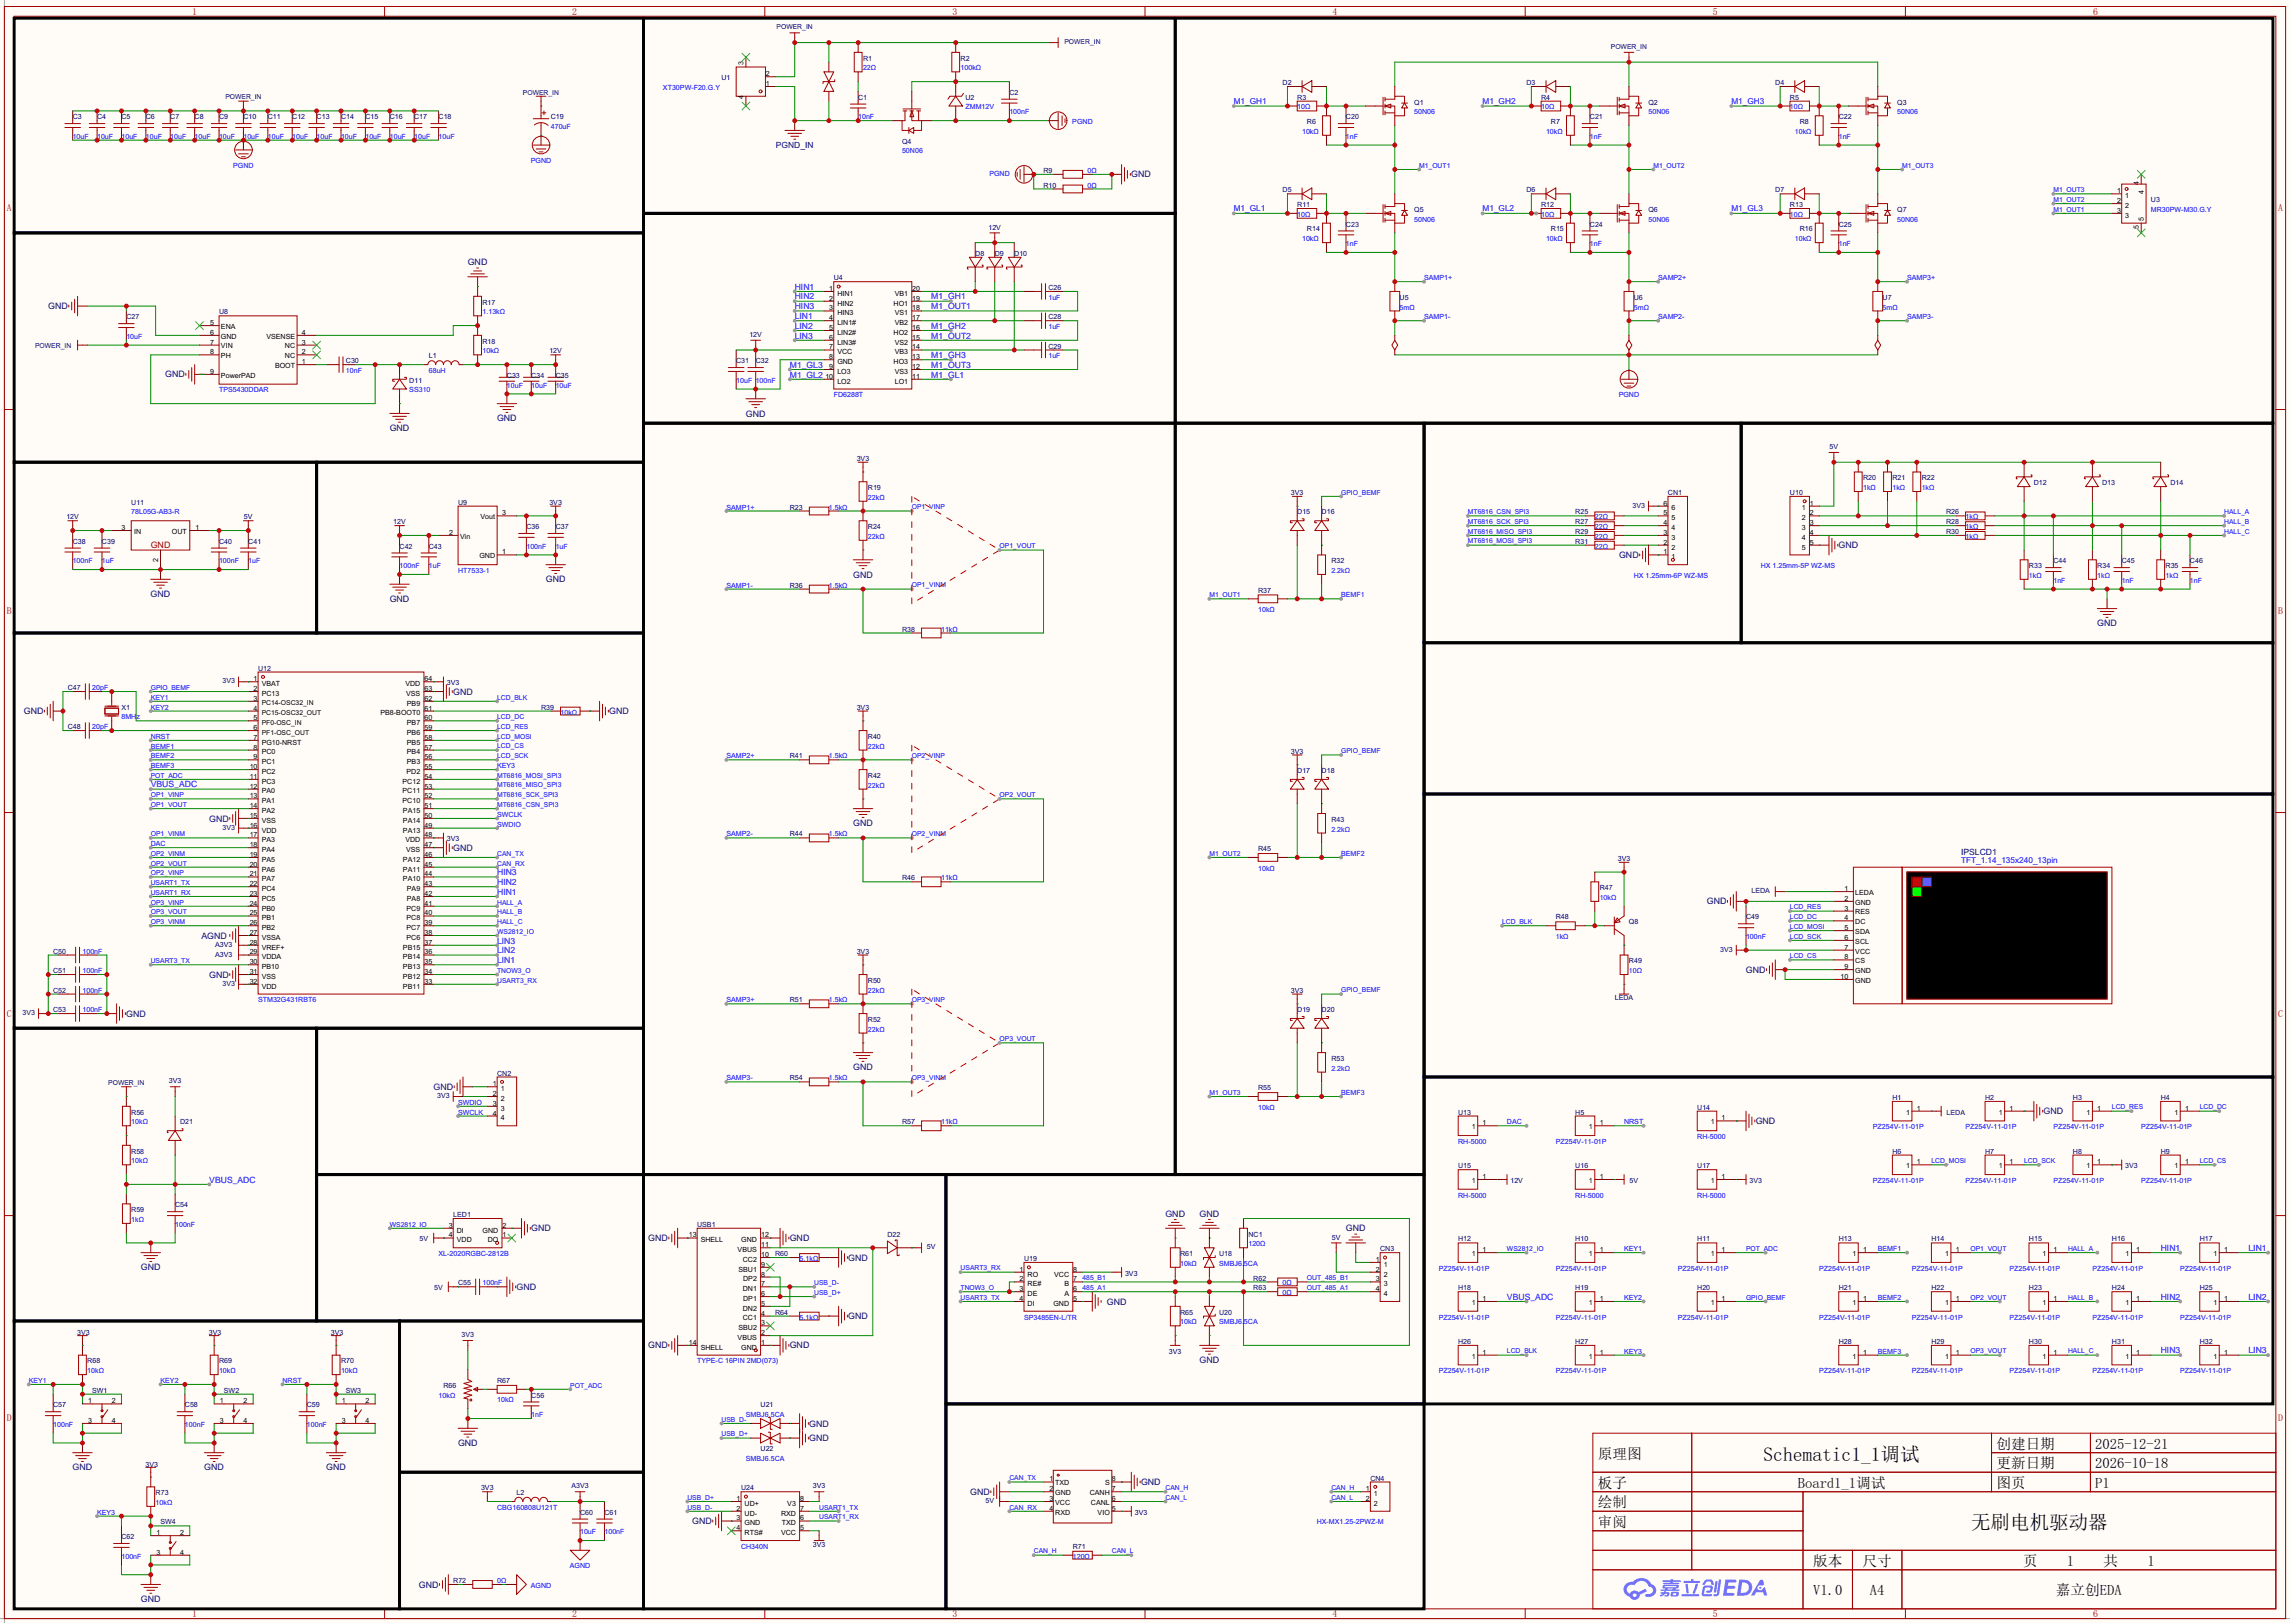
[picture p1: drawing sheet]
<svg xmlns="http://www.w3.org/2000/svg" width="596mm" height="422mm" viewBox="0 0 596 422" stroke-linecap="round" stroke-linejoin="round" font-family="sans-serif">
<defs><g id="words">
<g font-size="5.1">
<text x="459.1" y="380.3">Schematic1_1调试</text>
<text x="513.1" y="398.1">无刷电机驱动器</text>
</g>
<g font-size="3.8">
<text x="519.7" y="377.1">创建日期</text>
<text x="545.5" y="377.1">2025-12-21</text>
<text x="415.9" y="379.6">原理图</text>
<text x="519.7" y="382.2">更新日期</text>
<text x="545.5" y="382.2">2026-10-18</text>
<text x="415.9" y="387.3">板子</text>
<text x="468" y="387.3">Board1_1调试</text>
<text x="519.7" y="387.3">图页</text>
<text x="545.5" y="387.3">P1</text>
<text x="415.9" y="392.3">绘制</text>
<text x="415.9" y="397.4">审阅</text>
<text x="472" y="407.6">版本</text>
<text x="484.9" y="407.6">尺寸</text>
<text x="526.6" y="407.6">页</text>
<text x="538.1" y="407.6">1</text>
<text x="547.6" y="407.6">共</text>
<text x="559" y="407.6">1</text>
<text x="472" y="415.2">V1.0</text>
<text x="486.8" y="415.2">A4</text>
<text x="535.2" y="415.2">嘉立创EDA</text>
</g>
<g font-size="2.5" fill="#a00000">
<text x="50" y="3.8">1</text>
<text x="149" y="3.8">2</text>
<text x="247.9" y="3.8">3</text>
<text x="346.9" y="3.8">4</text>
<text x="445.9" y="3.8">5</text>
<text x="544.9" y="3.8">6</text>
<text x="1.8" y="55">A</text>
<text x="593.1" y="55">A</text>
<text x="1.8" y="159.9">B</text>
<text x="593.1" y="159.9">B</text>
<text x="1.8" y="264.8">C</text>
<text x="593.1" y="264.8">C</text>
<text x="1.8" y="369.7">D</text>
<text x="593.1" y="369.7">D</text>
<text x="50" y="420.9">1</text>
<text x="149" y="420.9">2</text>
<text x="247.9" y="420.9">3</text>
<text x="346.9" y="420.9">4</text>
<text x="445.9" y="420.9">5</text>
<text x="544.9" y="420.9">6</text>
</g>
<g font-size="2.3" fill="#000080">
<text x="294.5" y="46.2">GND</text>
<text x="121.8" y="69">GND</text>
<text x="12.5" y="80.5">GND</text>
<text x="43" y="98.3">GND</text>
<text x="101.4" y="112.2">GND</text>
<text x="129.4" y="109.7">GND</text>
<text x="194.2" y="108.4">GND</text>
<text x="478.6" y="142.7">GND</text>
<text x="421.5" y="145.2">GND</text>
<text x="39.2" y="155.4">GND</text>
<text x="142.1" y="151.6">GND</text>
<text x="222.1" y="150.3">GND</text>
<text x="101.4" y="156.7">GND</text>
<text x="545.9" y="163">GND</text>
<text x="6.2" y="185.9">GND</text>
<text x="118" y="180.8">GND</text>
<text x="158.6" y="185.9">GND</text>
<text x="54.5" y="213.8">GND</text>
<text x="222.1" y="215.1">GND</text>
<text x="118" y="221.4">GND</text>
<text x="444.3" y="235.4">GND</text>
<text x="52.4" y="244.3">AGND</text>
<text x="54.5" y="254.5">GND</text>
<text x="454.5" y="253.2">GND</text>
<text x="32.9" y="264.6">GND</text>
<text x="222.1" y="278.6">GND</text>
<text x="112.9" y="283.7">GND</text>
<text x="457" y="292.6">GND</text>
<text x="532" y="290">GND</text>
<text x="303.4" y="316.7">GND</text>
<text x="312.3" y="316.7">GND</text>
<text x="138.3" y="320.5">GND</text>
<text x="168.8" y="323">GND</text>
<text x="205.6" y="323">GND</text>
<text x="350.4" y="320.5">GND</text>
<text x="220.8" y="328.1">GND</text>
<text x="36.7" y="330.7">GND</text>
<text x="134.5" y="335.7">GND</text>
<text x="288.1" y="339.6">GND</text>
<text x="220.8" y="343.4">GND</text>
<text x="168.8" y="351">GND</text>
<text x="205.6" y="351">GND</text>
<text x="312.3" y="354.8">GND</text>
<text x="210.7" y="371.3">GND</text>
<text x="119.2" y="376.4">GND</text>
<text x="210.7" y="375.1">GND</text>
<text x="18.9" y="382.7">GND</text>
<text x="53.2" y="382.7">GND</text>
<text x="84.9" y="382.7">GND</text>
<text x="252.6" y="389.1">GND</text>
<text x="297" y="386.5">GND</text>
<text x="180.2" y="396.7">GND</text>
<text x="109.1" y="413.2">GND</text>
<text x="36.7" y="417">GND</text>
</g>
<text font-size="2.3" fill="#a00000" x="39.2" y="142.7">GND</text>
<g font-size="2.2" fill="#000080">
<text x="202" y="38.5">PGND_IN</text>
<text x="510.5" y="222.5">IPSLCD1</text>
</g>
<g font-size="2.2" fill="#00f">
<text x="206.9" y="75.4">HIN1</text>
<text x="206.9" y="77.9">HIN2</text>
<text x="242.4" y="77.9">M1_GH1</text>
<text x="206.9" y="80.5">HIN3</text>
<text x="206.9" y="83">LIN1</text>
<text x="242.4" y="80.5">M1_OUT1</text>
<text x="206.9" y="85.6">LIN2</text>
<text x="206.9" y="88.1">LIN3</text>
<text x="242.4" y="88.1">M1_OUT2</text>
<text x="242.4" y="85.6">M1_GH2</text>
<text x="205.6" y="95.7">M1_GL3</text>
<text x="242.4" y="95.7">M1_OUT3</text>
<text x="242.4" y="93.2">M1_GH3</text>
<text x="205.6" y="98.3">M1_GL2</text>
<text x="242.4" y="98.3">M1_GL1</text>
<text x="39.2" y="204.9">VBUS_ADC</text>
<text x="129.4" y="227.8">HIN3</text>
<text x="129.4" y="232.9">HIN1</text>
<text x="129.4" y="230.3">HIN2</text>
<text x="129.4" y="245.6">LIN3</text>
<text x="129.4" y="250.7">LIN1</text>
<text x="129.4" y="248.1">LIN2</text>
<text x="54.5" y="307.8">VBUS_ADC</text>
<text x="562.5" y="325.6">HIN1</text>
<text x="585.3" y="325.6">LIN1</text>
<text x="392.3" y="338.3">VBUS_ADC</text>
<text x="562.5" y="338.3">HIN2</text>
<text x="585.3" y="338.3">LIN2</text>
<text x="562.5" y="352.3">HIN3</text>
<text x="585.3" y="352.3">LIN3</text>
</g>
<g font-size="2.1" fill="#00f">
<text x="321.2" y="27.1">M1_GH1</text>
<text x="386" y="27.1">M1_GH2</text>
<text x="450.7" y="27.1">M1_GH3</text>
<text x="321.2" y="55">M1_GL1</text>
<text x="386" y="55">M1_GL2</text>
<text x="450.7" y="55">M1_GL3</text>
<text x="510.5" y="224.7">TFT_1.14_135x240_13pin</text>
</g>
<g font-size="1.8" fill="#000080">
<text x="202.2" y="7.6">POWER_IN</text>
<text x="277.1" y="11.4">POWER_IN</text>
<text x="224.7" y="15.8">R1</text>
<text x="250.1" y="15.8">R2</text>
<text x="419.3" y="12.7">POWER_IN</text>
<text x="187.8" y="20.9">U1</text>
<text x="333.9" y="22.1">D2</text>
<text x="397.4" y="22.1">D3</text>
<text x="462.2" y="22.1">D4</text>
<text x="58.7" y="25.9">POWER_IN</text>
<text x="136.1" y="24.6">POWER_IN</text>
<text x="223.4" y="26">C1</text>
<text x="251.3" y="26">U2</text>
<text x="262.8" y="24.7">C2</text>
<text x="337.7" y="26">R3</text>
<text x="368.2" y="27.2">Q1</text>
<text x="401.2" y="26">R4</text>
<text x="429.1" y="27.2">Q2</text>
<text x="466" y="26">R5</text>
<text x="493.9" y="27.2">Q3</text>
<text x="18.9" y="31">C3</text>
<text x="25.3" y="31">C4</text>
<text x="31.6" y="31">C5</text>
<text x="38" y="31">C6</text>
<text x="44.3" y="31">C7</text>
<text x="50.7" y="31">C8</text>
<text x="57" y="31">C9</text>
<text x="63.4" y="31">C10</text>
<text x="69.7" y="31">C11</text>
<text x="76.1" y="31">C12</text>
<text x="82.4" y="31">C13</text>
<text x="88.8" y="31">C14</text>
<text x="95.1" y="31">C15</text>
<text x="101.5" y="31">C16</text>
<text x="107.8" y="31">C17</text>
<text x="114.2" y="31">C18</text>
<text x="143.4" y="31">C19</text>
<text x="340.2" y="32.3">R6</text>
<text x="350.4" y="31">C20</text>
<text x="403.7" y="32.3">R7</text>
<text x="413.9" y="31">C21</text>
<text x="468.5" y="32.3">R8</text>
<text x="478.7" y="31">C22</text>
<text x="234.8" y="37.4">Q4</text>
<text x="271.7" y="45">R9</text>
<text x="271.7" y="48.8">R10</text>
<text x="333.9" y="50.1">D5</text>
<text x="337.7" y="53.9">R11</text>
<text x="397.4" y="50.1">D6</text>
<text x="401.2" y="53.9">R12</text>
<text x="462.2" y="50.1">D7</text>
<text x="466" y="53.9">R13</text>
<text x="559.9" y="52.6">U3</text>
<text x="257.3" y="59.7">12V</text>
<text x="350.4" y="59">C23</text>
<text x="368.2" y="55.2">Q5</text>
<text x="413.9" y="59">C24</text>
<text x="429.1" y="55.2">Q6</text>
<text x="478.7" y="59">C25</text>
<text x="493.9" y="55.2">Q7</text>
<text x="340.2" y="60.2">R14</text>
<text x="403.7" y="60.2">R15</text>
<text x="468.5" y="60.2">R16</text>
<text x="253.9" y="66.6">D8</text>
<text x="259" y="66.6">D9</text>
<text x="264" y="66.6">D10</text>
<text x="217" y="72.9">U4</text>
<text x="272.9" y="75.5">C26</text>
<text x="32.9" y="83.1">C27</text>
<text x="57" y="81.8">U8</text>
<text x="125.6" y="79.3">R17</text>
<text x="272.9" y="83.1">C28</text>
<text x="364.4" y="78">U5</text>
<text x="425.3" y="78">U6</text>
<text x="490.1" y="78">U7</text>
<text x="125.6" y="89.5">R18</text>
<text x="195.1" y="87.7">12V</text>
<text x="9.1" y="90.7">POWER_IN</text>
<text x="90" y="94.5">C30</text>
<text x="111.6" y="93.3">L1</text>
<text x="143" y="92">12V</text>
<text x="191.6" y="94.5">C31</text>
<text x="196.7" y="94.5">C32</text>
<text x="272.9" y="90.7">C29</text>
<text x="106.6" y="99.6">D11</text>
<text x="132" y="98.3">C33</text>
<text x="138.3" y="98.3">C34</text>
<text x="144.7" y="98.3">C35</text>
<text x="223" y="119.9">3V3</text>
<text x="476.3" y="116.9">5V</text>
<text x="485" y="125">R20</text>
<text x="492.6" y="125">R21</text>
<text x="500.3" y="125">R22</text>
<text x="34.2" y="131.4">U11</text>
<text x="119.3" y="131.4">U9</text>
<text x="143" y="131.4">3V3</text>
<text x="225.9" y="127.6">R19</text>
<text x="336" y="128.8">3V3</text>
<text x="434.2" y="128.8">CN1</text>
<text x="466" y="128.8">U10</text>
<text x="529.5" y="126.3">D12</text>
<text x="547.2" y="126.3">D13</text>
<text x="565" y="126.3">D14</text>
<text x="17.3" y="135.2">12V</text>
<text x="63.5" y="135.2">5V</text>
<text x="102.4" y="136.4">12V</text>
<text x="137" y="137.7">C36</text>
<text x="144.7" y="137.7">C37</text>
<text x="205.6" y="132.6">R23</text>
<text x="225.9" y="137.7">R24</text>
<text x="337.7" y="133.9">D15</text>
<text x="344" y="133.9">D16</text>
<text x="410.1" y="136.4">R27</text>
<text x="410.1" y="133.9">R25</text>
<text x="424.9" y="132.1">3V3</text>
<text x="506.6" y="136.4">R28</text>
<text x="506.6" y="133.9">R26</text>
<text x="18.9" y="141.5">C38</text>
<text x="26.5" y="141.5">C39</text>
<text x="57" y="141.5">C40</text>
<text x="64.6" y="141.5">C41</text>
<text x="104" y="142.8">C42</text>
<text x="111.6" y="142.8">C43</text>
<text x="410.1" y="139">R29</text>
<text x="410.1" y="141.5">R31</text>
<text x="506.6" y="139">R30</text>
<text x="346.6" y="146.6">R32</text>
<text x="528.2" y="147.9">R33</text>
<text x="534.5" y="146.6">C44</text>
<text x="546" y="147.9">R34</text>
<text x="552.3" y="146.6">C45</text>
<text x="563.8" y="147.9">R35</text>
<text x="570.1" y="146.6">C46</text>
<text x="205.6" y="153">R36</text>
<text x="327.5" y="154.2">R37</text>
<text x="234.8" y="164.4">R38</text>
<text x="17.7" y="179.6">C47</text>
<text x="57.9" y="177.8">3V3</text>
<text x="67.2" y="174.5">U12</text>
<text x="116.3" y="178.4">3V3</text>
<text x="31.6" y="184.7">X1</text>
<text x="140.8" y="184.7">R39</text>
<text x="223" y="184.7">3V3</text>
<text x="17.7" y="189.8">C48</text>
<text x="205.6" y="197.4">R41</text>
<text x="225.9" y="192.3">R40</text>
<text x="336" y="196.1">3V3</text>
<text x="225.9" y="202.5">R42</text>
<text x="337.7" y="201.2">D17</text>
<text x="344" y="201.2">D18</text>
<text x="57.9" y="215.9">3V3</text>
<text x="346.6" y="213.9">R43</text>
<text x="116.3" y="219">3V3</text>
<text x="205.6" y="217.7">R44</text>
<text x="327.5" y="221.5">R45</text>
<text x="421.1" y="224.1">3V3</text>
<text x="234.8" y="229.2">R46</text>
<text x="416.4" y="231.7">R47</text>
<text x="455.9" y="232.5">LEDA</text>
<text x="405" y="239.3">R48</text>
<text x="454.5" y="239.3">C49</text>
<text x="424.1" y="240.6">Q8</text>
<text x="13.8" y="248.2">C50</text>
<text x="56" y="249">A3V3</text>
<text x="56" y="246.4">A3V3</text>
<text x="223" y="248.2">3V3</text>
<text x="424.1" y="250.7">R49</text>
<text x="447.8" y="247.7">3V3</text>
<text x="13.8" y="253.3">C51</text>
<text x="57.9" y="256.6">3V3</text>
<text x="225.9" y="255.8">R50</text>
<text x="13.8" y="258.4">C52</text>
<text x="13.8" y="263.4">C53</text>
<text x="205.6" y="260.9">R51</text>
<text x="336" y="258.4">3V3</text>
<text x="337.7" y="263.4">D19</text>
<text x="344" y="263.4">D20</text>
<text x="420.4" y="260.4">LEDA</text>
<text x="5.8" y="264.2">3V3</text>
<text x="225.9" y="266">R52</text>
<text x="43.9" y="282">3V3</text>
<text x="129.4" y="280">CN2</text>
<text x="205.6" y="281.2">R54</text>
<text x="346.6" y="276.1">R53</text>
<text x="28.2" y="282.4">POWER_IN</text>
<text x="113.8" y="285.8">3V3</text>
<text x="327.5" y="283.8">R55</text>
<text x="492.6" y="286.3">H1</text>
<text x="516.8" y="286.3">H2</text>
<text x="539.6" y="286.3">H3</text>
<text x="562.5" y="286.3">H4</text>
<text x="34.2" y="290.1">R56</text>
<text x="46.9" y="292.7">D21</text>
<text x="234.8" y="292.7">R57</text>
<text x="379.6" y="290.1">U13</text>
<text x="410.1" y="290.1">H5</text>
<text x="441.8" y="288.8">U14</text>
<text x="506.7" y="290.1">LEDA</text>
<text x="34.2" y="300.3">R58</text>
<text x="379.6" y="304.1">U15</text>
<text x="410.1" y="304.1">U16</text>
<text x="441.8" y="304.1">U17</text>
<text x="492.6" y="300.3">H6</text>
<text x="516.8" y="300.3">H7</text>
<text x="539.6" y="300.3">H8</text>
<text x="553.2" y="304.1">3V3</text>
<text x="562.5" y="300.3">H9</text>
<text x="393.2" y="307.9">12V</text>
<text x="424.2" y="307.9">5V</text>
<text x="455.4" y="307.9">3V3</text>
<text x="34.2" y="315.5">R59</text>
<text x="45.6" y="314.2">C54</text>
<text x="118" y="316.8">LED1</text>
<text x="109.2" y="323.1">5V</text>
<text x="181.5" y="319.3">USB1</text>
<text x="231" y="321.9">D22</text>
<text x="325" y="321.9">NC1</text>
<text x="346.7" y="322.6">5V</text>
<text x="379.6" y="323.1">H12</text>
<text x="410.1" y="323.1">H10</text>
<text x="441.8" y="323.1">H11</text>
<text x="478.7" y="323.1">H13</text>
<text x="502.8" y="323.1">H14</text>
<text x="528.2" y="323.1">H15</text>
<text x="549.8" y="323.1">H16</text>
<text x="572.6" y="323.1">H17</text>
<text x="201.8" y="326.9">R60</text>
<text x="241.3" y="325.2">5V</text>
<text x="266.6" y="328.2">U19</text>
<text x="307.2" y="326.9">R61</text>
<text x="317.4" y="326.9">U18</text>
<text x="359.3" y="325.7">CN3</text>
<text x="113" y="335.8">5V</text>
<text x="119.3" y="334.6">C55</text>
<text x="292.9" y="332">3V3</text>
<text x="326.3" y="335.8">R63</text>
<text x="326.3" y="333.3">R62</text>
<text x="379.6" y="335.8">H18</text>
<text x="410.1" y="335.8">H19</text>
<text x="441.8" y="335.8">H20</text>
<text x="478.7" y="335.8">H21</text>
<text x="502.8" y="335.8">H22</text>
<text x="528.2" y="335.8">H23</text>
<text x="549.8" y="335.8">H24</text>
<text x="572.6" y="335.8">H25</text>
<text x="20.1" y="347.5">3V3</text>
<text x="54.4" y="347.5">3V3</text>
<text x="86.1" y="347.5">3V3</text>
<text x="201.8" y="342.2">R64</text>
<text x="307.2" y="342.2">R65</text>
<text x="317.4" y="342.2">U20</text>
<text x="120.1" y="348">3V3</text>
<text x="304.3" y="352.3">3V3</text>
<text x="379.6" y="349.8">H26</text>
<text x="410.1" y="349.8">H27</text>
<text x="478.7" y="349.8">H28</text>
<text x="502.8" y="349.8">H29</text>
<text x="528.2" y="349.8">H30</text>
<text x="549.8" y="349.8">H31</text>
<text x="572.6" y="349.8">H32</text>
<text x="22.7" y="354.9">R68</text>
<text x="57" y="354.9">R69</text>
<text x="88.8" y="354.9">R70</text>
<text x="129.4" y="360">R67</text>
<text x="24" y="362.5">SW1</text>
<text x="58.3" y="362.5">SW2</text>
<text x="90" y="362.5">SW3</text>
<text x="115.4" y="361.2">R66</text>
<text x="138.3" y="363.8">C56</text>
<text x="13.8" y="366.3">C57</text>
<text x="48.1" y="366.3">C58</text>
<text x="79.9" y="366.3">C59</text>
<text x="198" y="366.3">U21</text>
<text x="198" y="377.7">U22</text>
<text x="37.9" y="381.8">3V3</text>
<text x="40.5" y="389.2">R73</text>
<text x="125.2" y="387.9">3V3</text>
<text x="134.5" y="389.2">L2</text>
<text x="148.7" y="387.4">A3V3</text>
<text x="192.9" y="387.9">U24</text>
<text x="211.6" y="387.4">3V3</text>
<text x="356.7" y="385.4">CN4</text>
<text x="151" y="394.3">C60</text>
<text x="157.4" y="394.3">C61</text>
<text x="256.6" y="391.2">5V</text>
<text x="295.4" y="394.3">3V3</text>
<text x="31.6" y="400.6">C62</text>
<text x="41.8" y="396.8">SW4</text>
<text x="211.6" y="402.6">3V3</text>
<text x="279.3" y="403.1">R71</text>
<text x="118" y="412">R72</text>
</g>
<g font-size="1.8">
<text x="193.6" y="16.8" transform="rotate(-90 193.6 16.8)">3</text>
<text x="199.4" y="22.4">1</text>
<text x="199.4" y="19.8">2</text>
<text x="193.6" y="25.7" transform="rotate(-90 193.6 25.7)">4</text>
<text x="551.2" y="52.9">2</text>
<text x="551.2" y="50.3">1</text>
<text x="553.3" y="51.6">1</text>
<text x="556.8" y="48.3" transform="rotate(-90 556.8 48.3)">4</text>
<text x="558" y="50.4" transform="rotate(-90 558 50.4)">4</text>
<text x="551.2" y="55.4">3</text>
<text x="553.3" y="56.7">3</text>
<text x="553.3" y="54.1">2</text>
<text x="556.8" y="59.7" transform="rotate(-90 556.8 59.7)">5</text>
<text x="558" y="57.6" transform="rotate(-90 558 57.6)">5</text>
<text x="215.9" y="75.7">1</text>
<text x="218" y="77">HIN1</text>
<text x="232.9" y="77">VB1</text>
<text x="237.5" y="75.7">20</text>
<text x="215.9" y="78.3">2</text>
<text x="215.9" y="80.8">3</text>
<text x="215.9" y="83.3">4</text>
<text x="218" y="79.5">HIN2</text>
<text x="218" y="82.1">HIN3</text>
<text x="232.6" y="79.5">HO1</text>
<text x="232.9" y="82.1">VS1</text>
<text x="237.5" y="83.3">17</text>
<text x="237.5" y="80.8">18</text>
<text x="237.5" y="78.3">19</text>
<text x="54.7" y="84.6">5</text>
<text x="54.7" y="87.2">6</text>
<text x="54.7" y="89.7">7</text>
<text x="57.5" y="85.6">ENA</text>
<text x="57.5" y="88.2">GND</text>
<text x="69.3" y="88.2">VSENSE</text>
<text x="78.6" y="89.7">3</text>
<text x="78.6" y="87.2">4</text>
<text x="215.9" y="85.9">5</text>
<text x="215.9" y="88.4">6</text>
<text x="218" y="84.6">LIN1#</text>
<text x="218" y="87.2">LIN2#</text>
<text x="218" y="89.7">LIN3#</text>
<text x="232.6" y="87.2">HO2</text>
<text x="232.9" y="89.7">VS2</text>
<text x="232.9" y="84.6">VB2</text>
<text x="237.5" y="88.4">15</text>
<text x="237.5" y="85.9">16</text>
<text x="54.7" y="92.2">8</text>
<text x="57.5" y="90.7">VIN</text>
<text x="57.5" y="93.2">PH</text>
<text x="71.6" y="95.8">BOOT</text>
<text x="74.2" y="93.2">NC</text>
<text x="74.2" y="90.7">NC</text>
<text x="78.6" y="94.8">1</text>
<text x="78.6" y="92.2">2</text>
<text x="215.9" y="91">7</text>
<text x="215.9" y="93.5">8</text>
<text x="218" y="92.2">VCC</text>
<text x="218" y="94.8">GND</text>
<text x="232.6" y="94.8">HO3</text>
<text x="232.9" y="92.2">VB3</text>
<text x="237.5" y="93.5">13</text>
<text x="237.5" y="91">14</text>
<text x="54.7" y="97.3">9</text>
<text x="57.5" y="98.3">PowerPAD</text>
<text x="214.9" y="98.6">10</text>
<text x="215.9" y="96">9</text>
<text x="218" y="97.3">LO3</text>
<text x="218" y="99.9">LO2</text>
<text x="232.9" y="99.9">LO1</text>
<text x="232.9" y="97.3">VS3</text>
<text x="237.5" y="98.6">11</text>
<text x="237.5" y="96">12</text>
<text x="433.1" y="131.6">6</text>
<text x="471.2" y="131.6">1</text>
<text x="31.6" y="138">3</text>
<text x="50.9" y="138">1</text>
<text x="125.1" y="135.2">Vout</text>
<text x="130.7" y="134.1">3</text>
<text x="433.1" y="136.7">4</text>
<text x="433.1" y="134.1">5</text>
<text x="435.2" y="138">4</text>
<text x="435.2" y="135.4">5</text>
<text x="435.2" y="132.9">6</text>
<text x="469.1" y="132.9">1</text>
<text x="469.1" y="135.4">2</text>
<text x="469.1" y="138">3</text>
<text x="471.2" y="134.1">2</text>
<text x="471.2" y="136.7">3</text>
<text x="34.9" y="139">IN</text>
<text x="44.7" y="139">OUT</text>
<text x="117" y="139.2">2</text>
<text x="119.8" y="140.2">Vin</text>
<text x="433.1" y="141.8">2</text>
<text x="433.1" y="139.2">3</text>
<text x="435.2" y="143">2</text>
<text x="435.2" y="140.5">3</text>
<text x="469.1" y="140.5">4</text>
<text x="469.1" y="143">5</text>
<text x="471.2" y="139.2">4</text>
<text x="471.2" y="141.8">5</text>
<text x="41.2" y="146.2" transform="rotate(-90 41.2 146.2)">2</text>
<text x="124.8" y="145.3">GND</text>
<text x="130.7" y="144.3">1</text>
<text x="433.1" y="144.3">1</text>
<text x="435.2" y="145.6">1</text>
<text x="66" y="177.3">1</text>
<text x="66" y="179.9">2</text>
<text x="68.1" y="178.6">VBAT</text>
<text x="105.5" y="178.6">VDD</text>
<text x="110.5" y="179.9">63</text>
<text x="110.5" y="177.3">64</text>
<text x="66" y="182.4">3</text>
<text x="66" y="184.9">4</text>
<text x="68.1" y="181.1">PC13</text>
<text x="68.1" y="183.6">PC14-OSC32_IN</text>
<text x="105.7" y="181.1">VSS</text>
<text x="105.9" y="183.7">PB9</text>
<text x="110.5" y="184.9">61</text>
<text x="110.5" y="182.4">62</text>
<text x="66" y="187.5">5</text>
<text x="66" y="190">6</text>
<text x="68.1" y="186.1">PC15-OSC32_OUT</text>
<text x="68.1" y="188.7">PF0-OSC_IN</text>
<text x="68.1" y="191.2">PF1-OSC_OUT</text>
<text x="99.1" y="186.2">PB8-BOOT0</text>
<text x="105.9" y="191.3">PB6</text>
<text x="105.9" y="188.8">PB7</text>
<text x="110.5" y="190">59</text>
<text x="110.5" y="187.5">60</text>
<text x="66" y="192.6">7</text>
<text x="66" y="195.1">8</text>
<text x="66" y="197.6">9</text>
<text x="68.1" y="193.8">PG10-NRST</text>
<text x="68.1" y="196.4">PC0</text>
<text x="105.9" y="196.4">PB4</text>
<text x="105.9" y="193.8">PB5</text>
<text x="110.5" y="197.6">56</text>
<text x="110.5" y="195.1">57</text>
<text x="110.5" y="192.6">58</text>
<text x="65" y="200.2">10</text>
<text x="65" y="202.7">11</text>
<text x="68.1" y="198.9">PC1</text>
<text x="68.1" y="201.5">PC2</text>
<text x="68.1" y="204">PC3</text>
<text x="104.8" y="204">PC12</text>
<text x="105.8" y="201.5">PD2</text>
<text x="105.9" y="198.9">PB3</text>
<text x="110.5" y="202.7">54</text>
<text x="110.5" y="200.2">55</text>
<text x="65" y="205.3">12</text>
<text x="65" y="207.8">13</text>
<text x="68.1" y="206.5">PA0</text>
<text x="68.1" y="209.1">PA1</text>
<text x="104.8" y="209.1">PC10</text>
<text x="104.8" y="206.5">PC11</text>
<text x="110.5" y="207.8">52</text>
<text x="110.5" y="205.3">53</text>
<text x="65" y="210.3">14</text>
<text x="65" y="212.9">15</text>
<text x="65" y="215.4">16</text>
<text x="68.1" y="211.6">PA2</text>
<text x="68.1" y="214.2">VSS</text>
<text x="104.9" y="214.2">PA14</text>
<text x="104.9" y="211.6">PA15</text>
<text x="110.5" y="215.4">49</text>
<text x="110.5" y="212.9">50</text>
<text x="110.5" y="210.3">51</text>
<text x="65" y="218">17</text>
<text x="65" y="220.5">18</text>
<text x="68.1" y="216.7">VDD</text>
<text x="68.1" y="219.2">PA3</text>
<text x="68.1" y="221.8">PA4</text>
<text x="104.9" y="216.7">PA13</text>
<text x="105.5" y="219.2">VDD</text>
<text x="105.7" y="221.8">VSS</text>
<text x="110.5" y="220.5">47</text>
<text x="110.5" y="218">48</text>
<text x="65" y="223">19</text>
<text x="65" y="225.6">20</text>
<text x="68.1" y="224.3">PA5</text>
<text x="68.1" y="226.9">PA6</text>
<text x="104.9" y="226.9">PA11</text>
<text x="104.9" y="224.3">PA12</text>
<text x="110.5" y="225.6">45</text>
<text x="110.5" y="223">46</text>
<text x="65" y="228.1">21</text>
<text x="65" y="230.7">22</text>
<text x="65" y="233.2">23</text>
<text x="68.1" y="229.4">PA7</text>
<text x="68.1" y="231.9">PC4</text>
<text x="104.9" y="229.4">PA10</text>
<text x="105.9" y="231.9">PA9</text>
<text x="110.5" y="233.2">42</text>
<text x="110.5" y="230.7">43</text>
<text x="110.5" y="228.1">44</text>
<text x="480.2" y="231.9">1</text>
<text x="483" y="232.9">LEDA</text>
<text x="65" y="235.7">24</text>
<text x="65" y="238.3">25</text>
<text x="68.1" y="234.5">PC5</text>
<text x="68.1" y="237">PB0</text>
<text x="68.1" y="239.6">PB1</text>
<text x="105.8" y="239.6">PC8</text>
<text x="105.8" y="237">PC9</text>
<text x="105.9" y="234.5">PA8</text>
<text x="110.5" y="238.3">40</text>
<text x="110.5" y="235.7">41</text>
<text x="480.2" y="237">3</text>
<text x="480.2" y="239.6">4</text>
<text x="480.2" y="234.5">2</text>
<text x="483" y="238">RES</text>
<text x="483" y="235.5">GND</text>
<text x="65" y="240.8">26</text>
<text x="65" y="243.4">27</text>
<text x="65" y="245.9">28</text>
<text x="68.1" y="242.1">PB2</text>
<text x="68.1" y="244.6">VSSA</text>
<text x="105.8" y="244.6">PC6</text>
<text x="105.8" y="242.1">PC7</text>
<text x="110.5" y="245.9">37</text>
<text x="110.5" y="243.4">38</text>
<text x="110.5" y="240.8">39</text>
<text x="480.2" y="242.1">5</text>
<text x="480.2" y="244.6">6</text>
<text x="483" y="243.1">SDA</text>
<text x="483" y="245.6">SCL</text>
<text x="483" y="240.6">DC</text>
<text x="65" y="248.4">29</text>
<text x="65" y="251">30</text>
<text x="68.1" y="247.2">VREF+</text>
<text x="68.1" y="249.7">VDDA</text>
<text x="104.9" y="249.7">PB14</text>
<text x="104.9" y="247.2">PB15</text>
<text x="110.5" y="251">35</text>
<text x="110.5" y="248.4">36</text>
<text x="480.2" y="247.2">7</text>
<text x="480.2" y="249.7">8</text>
<text x="483" y="248.2">VCC</text>
<text x="483" y="250.7">CS</text>
<text x="65" y="253.5">31</text>
<text x="65" y="256.1">32</text>
<text x="68.1" y="252.3">PB10</text>
<text x="68.1" y="254.8">VSS</text>
<text x="68.1" y="257.3">VDD</text>
<text x="104.9" y="257.3">PB11</text>
<text x="104.9" y="254.8">PB12</text>
<text x="104.9" y="252.3">PB13</text>
<text x="110.5" y="256.1">33</text>
<text x="110.5" y="253.5">34</text>
<text x="479.1" y="254.8">10</text>
<text x="480.2" y="252.3">9</text>
<text x="483" y="253.3">GND</text>
<text x="483" y="255.8">GND</text>
<text x="128.3" y="282.7">1</text>
<text x="128.3" y="285.3">2</text>
<text x="128.3" y="287.8">3</text>
<text x="130.4" y="284">1</text>
<text x="130.4" y="286.5">2</text>
<text x="128.3" y="290.4">4</text>
<text x="130.4" y="289.1">3</text>
<text x="130.4" y="291.6">4</text>
<text x="383.1" y="293.9">1</text>
<text x="386" y="292.9">1</text>
<text x="413.6" y="293.9">1</text>
<text x="416.4" y="292.9">1</text>
<text x="445.4" y="292.6">1</text>
<text x="448.2" y="291.6">1</text>
<text x="496.2" y="290.1">1</text>
<text x="499" y="289.1">1</text>
<text x="520.3" y="290.1">1</text>
<text x="523.1" y="289.1">1</text>
<text x="543.2" y="290.1">1</text>
<text x="546" y="289.1">1</text>
<text x="566" y="290.1">1</text>
<text x="568.8" y="289.1">1</text>
<text x="496.2" y="304.1">1</text>
<text x="499" y="303.1">1</text>
<text x="520.3" y="304.1">1</text>
<text x="523.1" y="303.1">1</text>
<text x="543.2" y="304.1">1</text>
<text x="546" y="303.1">1</text>
<text x="566" y="304.1">1</text>
<text x="568.8" y="303.1">1</text>
<text x="383.1" y="307.9">1</text>
<text x="386" y="306.9">1</text>
<text x="413.6" y="307.9">1</text>
<text x="416.4" y="306.9">1</text>
<text x="445.4" y="307.9">1</text>
<text x="448.2" y="306.9">1</text>
<text x="116.8" y="319.6">3</text>
<text x="116.8" y="322.1">4</text>
<text x="118.9" y="320.8">DI</text>
<text x="118.9" y="323.4">VDD</text>
<text x="125.6" y="320.8">GND</text>
<text x="127" y="323.4">DO</text>
<text x="130.8" y="322.1">1</text>
<text x="130.8" y="319.6">2</text>
<text x="179.3" y="322.1">13</text>
<text x="182.4" y="323.4">SHELL</text>
<text x="192.9" y="323.4">GND</text>
<text x="198.1" y="322.1">12</text>
<text x="192" y="325.9">VBUS</text>
<text x="193.4" y="328.5">CC2</text>
<text x="198.1" y="329.7">9</text>
<text x="198.1" y="327.2">10</text>
<text x="198.1" y="324.6">11</text>
<text x="358.1" y="328.5">1</text>
<text x="360.2" y="329.7">1</text>
<text x="383.1" y="326.9">1</text>
<text x="386" y="325.9">1</text>
<text x="413.6" y="326.9">1</text>
<text x="416.4" y="325.9">1</text>
<text x="445.4" y="326.9">1</text>
<text x="448.2" y="325.9">1</text>
<text x="482.2" y="326.9">1</text>
<text x="485" y="325.9">1</text>
<text x="506.3" y="326.9">1</text>
<text x="509.1" y="325.9">1</text>
<text x="531.7" y="326.9">1</text>
<text x="534.5" y="325.9">1</text>
<text x="553.3" y="326.9">1</text>
<text x="556.1" y="325.9">1</text>
<text x="576.2" y="326.9">1</text>
<text x="579" y="325.9">1</text>
<text x="192.2" y="331">SBU1</text>
<text x="193.5" y="333.5">DP2</text>
<text x="198.1" y="334.8">7</text>
<text x="198.1" y="332.3">8</text>
<text x="265.4" y="331">1</text>
<text x="265.4" y="333.5">2</text>
<text x="267.5" y="332.3">RO</text>
<text x="267.5" y="334.8">RE#</text>
<text x="274.4" y="332.3">VCC</text>
<text x="277.1" y="334.8">B</text>
<text x="279.4" y="333.5">7</text>
<text x="279.4" y="331">8</text>
<text x="358.1" y="331">2</text>
<text x="358.1" y="333.5">3</text>
<text x="360.2" y="332.3">2</text>
<text x="360.2" y="334.8">3</text>
<text x="193.4" y="341.2">DN2</text>
<text x="193.4" y="336.1">DN1</text>
<text x="193.5" y="338.6">DP1</text>
<text x="198.1" y="339.9">5</text>
<text x="198.1" y="337.3">6</text>
<text x="265.4" y="336.1">3</text>
<text x="265.4" y="338.6">4</text>
<text x="267.5" y="337.3">DE</text>
<text x="267.5" y="339.9">DI</text>
<text x="274.2" y="339.9">GND</text>
<text x="277.1" y="337.3">A</text>
<text x="279.4" y="338.6">5</text>
<text x="279.4" y="336.1">6</text>
<text x="358.1" y="336.1">4</text>
<text x="360.2" y="337.3">4</text>
<text x="383.1" y="339.6">1</text>
<text x="386" y="338.6">1</text>
<text x="413.6" y="339.6">1</text>
<text x="416.4" y="338.6">1</text>
<text x="445.4" y="339.6">1</text>
<text x="448.2" y="338.6">1</text>
<text x="482.2" y="339.6">1</text>
<text x="485" y="338.6">1</text>
<text x="506.3" y="339.6">1</text>
<text x="509.1" y="338.6">1</text>
<text x="531.7" y="339.6">1</text>
<text x="534.5" y="338.6">1</text>
<text x="553.3" y="339.6">1</text>
<text x="556.1" y="338.6">1</text>
<text x="576.2" y="339.6">1</text>
<text x="579" y="338.6">1</text>
<text x="192.2" y="346.2">SBU2</text>
<text x="193.4" y="343.7">CC1</text>
<text x="198.1" y="347.5">2</text>
<text x="198.1" y="345">3</text>
<text x="198.1" y="342.4">4</text>
<text x="179.3" y="350">14</text>
<text x="182.4" y="351.3">SHELL</text>
<text x="192" y="348.8">VBUS</text>
<text x="192.9" y="351.3">GND</text>
<text x="198.1" y="350">1</text>
<text x="383.1" y="353.6">1</text>
<text x="386" y="352.6">1</text>
<text x="413.6" y="353.6">1</text>
<text x="416.4" y="352.6">1</text>
<text x="482.2" y="353.6">1</text>
<text x="485" y="352.6">1</text>
<text x="506.3" y="353.6">1</text>
<text x="509.1" y="352.6">1</text>
<text x="531.7" y="353.6">1</text>
<text x="534.5" y="352.6">1</text>
<text x="553.3" y="353.6">1</text>
<text x="556.1" y="352.6">1</text>
<text x="576.2" y="353.6">1</text>
<text x="579" y="352.6">1</text>
<text x="23" y="365.3">1</text>
<text x="29.1" y="365.3">2</text>
<text x="57.3" y="365.3">1</text>
<text x="63.4" y="365.3">2</text>
<text x="89" y="365.3">1</text>
<text x="95.1" y="365.3">2</text>
<text x="23" y="370.4">3</text>
<text x="29.1" y="370.4">4</text>
<text x="57.3" y="370.4">3</text>
<text x="63.4" y="370.4">4</text>
<text x="89" y="370.4">3</text>
<text x="95.1" y="370.4">4</text>
<text x="273.2" y="385.6">1</text>
<text x="273.2" y="388.1">2</text>
<text x="274.7" y="386.6">TXD</text>
<text x="274.7" y="389.2">GND</text>
<text x="283.7" y="389.2">CANH</text>
<text x="287.7" y="386.6">S</text>
<text x="289.4" y="388.1">7</text>
<text x="289.4" y="385.6">8</text>
<text x="355.6" y="388.1">1</text>
<text x="357.7" y="389.4">1</text>
<text x="191.8" y="395.8">3</text>
<text x="191.8" y="393.2">2</text>
<text x="191.8" y="390.7">1</text>
<text x="193.9" y="394.5">UD-</text>
<text x="193.9" y="392">UD+</text>
<text x="203.3" y="394.5">RXD</text>
<text x="205" y="392">V3</text>
<text x="208.3" y="390.7">8</text>
<text x="208.3" y="393.2">7</text>
<text x="208.3" y="395.8">6</text>
<text x="273.2" y="390.7">3</text>
<text x="273.2" y="393.2">4</text>
<text x="274.7" y="391.7">VCC</text>
<text x="274.7" y="394.2">RXD</text>
<text x="284" y="391.7">CANL</text>
<text x="285.7" y="394.2">VIO</text>
<text x="289.4" y="393.2">5</text>
<text x="289.4" y="390.7">6</text>
<text x="355.6" y="390.7">2</text>
<text x="357.7" y="392">2</text>
<text x="40.8" y="399.6">1</text>
<text x="46.9" y="399.6">2</text>
<text x="191.8" y="398.3">4</text>
<text x="193.9" y="399.6">RTS#</text>
<text x="193.9" y="397">GND</text>
<text x="203.3" y="399.6">VCC</text>
<text x="203.5" y="397">TXD</text>
<text x="208.3" y="398.3">5</text>
<text x="40.8" y="404.7">3</text>
<text x="46.9" y="404.7">4</text>
</g>
<g font-size="1.8" fill="#00f">
<text x="172.6" y="23.4">XT30PW-F20.G.Y</text>
<text x="224.7" y="18.3">22Ω</text>
<text x="250.1" y="18.3">100kΩ</text>
<text x="251.3" y="28.5">ZMM12V</text>
<text x="262.8" y="29.8">100nF</text>
<text x="337.7" y="28.5">10Ω</text>
<text x="368.2" y="29.8">50N06</text>
<text x="401.2" y="28.5">10Ω</text>
<text x="429.1" y="29.8">50N06</text>
<text x="466" y="28.5">10Ω</text>
<text x="493.9" y="29.8">50N06</text>
<text x="143.4" y="33.6">470uF</text>
<text x="223.4" y="31">10nF</text>
<text x="279.1" y="32.3">PGND</text>
<text x="339" y="34.8">10kΩ</text>
<text x="402.5" y="34.8">10kΩ</text>
<text x="467.2" y="34.8">10kΩ</text>
<text x="18.9" y="36.1">10uF</text>
<text x="25.3" y="36.1">10uF</text>
<text x="31.6" y="36.1">10uF</text>
<text x="38" y="36.1">10uF</text>
<text x="44.3" y="36.1">10uF</text>
<text x="50.7" y="36.1">10uF</text>
<text x="57" y="36.1">10uF</text>
<text x="63.4" y="36.1">10uF</text>
<text x="69.7" y="36.1">10uF</text>
<text x="76.1" y="36.1">10uF</text>
<text x="82.4" y="36.1">10uF</text>
<text x="88.8" y="36.1">10uF</text>
<text x="95.1" y="36.1">10uF</text>
<text x="101.5" y="36.1">10uF</text>
<text x="107.8" y="36.1">10uF</text>
<text x="114.2" y="36.1">10uF</text>
<text x="234.8" y="39.9">50N06</text>
<text x="350.4" y="36.1">1nF</text>
<text x="413.9" y="36.1">1nF</text>
<text x="478.7" y="36.1">1nF</text>
<text x="60.7" y="43.7">PGND</text>
<text x="138.2" y="42.5">PGND</text>
<text x="257.6" y="45.8">PGND</text>
<text x="283.1" y="45">0Ω</text>
<text x="369.4" y="43.7">M1_OUT1</text>
<text x="430.4" y="43.7">M1_OUT2</text>
<text x="495.2" y="43.7">M1_OUT3</text>
<text x="283.1" y="48.8">0Ω</text>
<text x="534.5" y="50">M1_OUT3</text>
<text x="534.5" y="52.6">M1_OUT2</text>
<text x="337.7" y="56.4">10Ω</text>
<text x="368.2" y="57.7">50N06</text>
<text x="401.2" y="56.4">10Ω</text>
<text x="429.1" y="57.7">50N06</text>
<text x="466" y="56.4">10Ω</text>
<text x="493.9" y="57.7">50N06</text>
<text x="534.5" y="55.1">M1_OUT1</text>
<text x="559.9" y="55.2">MR30PW-M30.G.Y</text>
<text x="339" y="62.8">10kΩ</text>
<text x="350.4" y="64.1">1nF</text>
<text x="402.5" y="62.8">10kΩ</text>
<text x="413.9" y="64.1">1nF</text>
<text x="467.2" y="62.8">10kΩ</text>
<text x="478.7" y="64.1">1nF</text>
<text x="370.7" y="72.9">SAMP1+</text>
<text x="431.7" y="72.9">SAMP2+</text>
<text x="496.4" y="72.9">SAMP3+</text>
<text x="125.6" y="81.8">1.13kΩ</text>
<text x="272.9" y="78">1uF</text>
<text x="364.4" y="80.6">5mΩ</text>
<text x="370.7" y="83.1">SAMP1-</text>
<text x="425.3" y="80.6">5mΩ</text>
<text x="431.7" y="83.1">SAMP2-</text>
<text x="490.1" y="80.6">5mΩ</text>
<text x="496.4" y="83.1">SAMP3-</text>
<text x="32.9" y="88.2">10uF</text>
<text x="272.9" y="85.6">1uF</text>
<text x="125.6" y="92">10kΩ</text>
<text x="272.9" y="93.3">1uF</text>
<text x="90" y="97.1">10nF</text>
<text x="111.6" y="97.1">68uH</text>
<text x="132" y="100.9">10uF</text>
<text x="138.3" y="100.9">10uF</text>
<text x="144.7" y="100.9">10uF</text>
<text x="191.6" y="99.6">10uF</text>
<text x="196.7" y="99.6">100nF</text>
<text x="57" y="102.2">TPS5430DDAR</text>
<text x="106.6" y="102.2">SS310</text>
<text x="217" y="103.4">FD6288T</text>
<text x="421.4" y="103.4">PGND</text>
<text x="225.9" y="130.1">22kΩ</text>
<text x="349.1" y="128.8">GPIO_BEMF</text>
<text x="485" y="127.6">1kΩ</text>
<text x="492.6" y="127.6">1kΩ</text>
<text x="500.3" y="127.6">1kΩ</text>
<text x="34.2" y="133.9">78L05G-AB3-R</text>
<text x="189.1" y="132.6">SAMP1+</text>
<text x="215.8" y="132.6">1.5kΩ</text>
<text x="237.4" y="132.6">OP1_VINP</text>
<text x="382.1" y="133.8">MT6816_CSN_SPI3</text>
<text x="382.1" y="136.4">MT6816_SCK_SPI3</text>
<text x="415.2" y="137.7">22Ω</text>
<text x="415.2" y="135.2">22Ω</text>
<text x="511.7" y="137.7">1kΩ</text>
<text x="511.7" y="135.2">1kΩ</text>
<text x="579" y="133.8">HALL_A</text>
<text x="579" y="136.4">HALL_B</text>
<text x="137" y="142.8">100nF</text>
<text x="144.7" y="142.8">1uF</text>
<text x="225.9" y="140.3">22kΩ</text>
<text x="260.2" y="142.7">OP1_VOUT</text>
<text x="382.1" y="141.5">MT6816_MOSI_SPI3</text>
<text x="382.1" y="138.9">MT6816_MISO_SPI3</text>
<text x="415.2" y="140.3">22Ω</text>
<text x="415.2" y="142.8">22Ω</text>
<text x="511.7" y="140.3">1kΩ</text>
<text x="579" y="138.9">HALL_C</text>
<text x="18.9" y="146.6">100nF</text>
<text x="26.5" y="146.6">1uF</text>
<text x="57" y="146.6">100nF</text>
<text x="64.6" y="146.6">1uF</text>
<text x="104" y="147.9">100nF</text>
<text x="111.6" y="147.9">1uF</text>
<text x="119.3" y="149.1">HT7533-1</text>
<text x="346.6" y="149.1">2.2kΩ</text>
<text x="458.3" y="147.9">HX 1.25mm-5P WZ-MS</text>
<text x="189.1" y="153">SAMP1-</text>
<text x="215.8" y="153">1.5kΩ</text>
<text x="237.4" y="152.9">OP1_VINM</text>
<text x="314.8" y="155.4">M1_OUT1</text>
<text x="349.1" y="155.5">BEMF1</text>
<text x="425.3" y="150.4">HX 1.25mm-6P WZ-MS</text>
<text x="528.2" y="150.4">1kΩ</text>
<text x="534.5" y="151.7">1nF</text>
<text x="546" y="150.4">1kΩ</text>
<text x="552.3" y="151.7">1nF</text>
<text x="563.8" y="150.4">1kΩ</text>
<text x="570.1" y="151.7">1nF</text>
<text x="327.5" y="159.3">10kΩ</text>
<text x="245" y="164.4">11kΩ</text>
<text x="24" y="179.6">20pF</text>
<text x="39.2" y="179.6">GPIO_BEMF</text>
<text x="39.2" y="182.2">KEY1</text>
<text x="39.2" y="184.7">KEY2</text>
<text x="129.4" y="182.1">LCD_BLK</text>
<text x="145.9" y="186">10kΩ</text>
<text x="24" y="189.8">20pF</text>
<text x="31.6" y="187.2">8MHz</text>
<text x="129.4" y="189.7">LCD_RES</text>
<text x="129.4" y="187.2">LCD_DC</text>
<text x="39.2" y="192.3">NRST</text>
<text x="39.2" y="194.9">BEMF1</text>
<text x="39.2" y="197.4">BEMF2</text>
<text x="129.4" y="197.3">LCD_SCK</text>
<text x="129.4" y="192.3">LCD_MOSI</text>
<text x="129.4" y="194.8">LCD_CS</text>
<text x="189.1" y="197.4">SAMP2+</text>
<text x="215.8" y="197.4">1.5kΩ</text>
<text x="225.9" y="194.9">22kΩ</text>
<text x="237.4" y="197.3">OP2_VINP</text>
<text x="349.1" y="196.1">GPIO_BEMF</text>
<text x="39.2" y="199.9">BEMF3</text>
<text x="39.2" y="202.4">POT_ADC</text>
<text x="129.4" y="202.4">MT6816_MOSI_SPI3</text>
<text x="129.4" y="199.9">KEY3</text>
<text x="39.2" y="207.5">OP1_VINP</text>
<text x="129.4" y="205">MT6816_MISO_SPI3</text>
<text x="129.4" y="207.5">MT6816_SCK_SPI3</text>
<text x="225.9" y="205">22kΩ</text>
<text x="260.2" y="207.5">OP2_VOUT</text>
<text x="39.2" y="210">OP1_VOUT</text>
<text x="129.4" y="212.6">SWCLK</text>
<text x="129.4" y="215.2">SWDIO</text>
<text x="129.4" y="210">MT6816_CSN_SPI3</text>
<text x="39.2" y="217.7">OP1_VINM</text>
<text x="39.2" y="220.3">DAC</text>
<text x="189.1" y="217.7">SAMP2-</text>
<text x="215.8" y="217.7">1.5kΩ</text>
<text x="237.4" y="217.7">OP2_VINM</text>
<text x="346.6" y="216.5">2.2kΩ</text>
<text x="39.2" y="225.3">OP2_VOUT</text>
<text x="39.2" y="222.7">OP2_VINM</text>
<text x="39.2" y="227.8">OP2_VINP</text>
<text x="129.4" y="222.7">CAN_TX</text>
<text x="129.4" y="225.3">CAN_RX</text>
<text x="314.8" y="222.7">M1_OUT2</text>
<text x="327.5" y="226.6">10kΩ</text>
<text x="349.1" y="222.8">BEMF2</text>
<text x="39.2" y="230.4">USART1_TX</text>
<text x="39.2" y="232.9">USART1_RX</text>
<text x="245" y="229.2">11kΩ</text>
<text x="39.2" y="235.4">OP3_VINP</text>
<text x="39.2" y="238">OP3_VOUT</text>
<text x="129.4" y="238">HALL_B</text>
<text x="129.4" y="235.4">HALL_A</text>
<text x="416.4" y="234.2">10kΩ</text>
<text x="466" y="239.2">LCD_DC</text>
<text x="466" y="236.7">LCD_RES</text>
<text x="39.2" y="240.5">OP3_VINM</text>
<text x="129.4" y="243.1">WS2812_IO</text>
<text x="129.4" y="240.5">HALL_C</text>
<text x="391" y="240.5">LCD_BLK</text>
<text x="405" y="244.4">1kΩ</text>
<text x="454.5" y="244.4">100nF</text>
<text x="466" y="241.8">LCD_MOSI</text>
<text x="466" y="244.3">LCD_SCK</text>
<text x="21.5" y="248.2">100nF</text>
<text x="39.2" y="250.7">USART3_TX</text>
<text x="466" y="249.4">LCD_CS</text>
<text x="21.5" y="253.3">100nF</text>
<text x="129.4" y="255.8">USART3_RX</text>
<text x="129.4" y="253.2">TNOW3_O</text>
<text x="424.1" y="253.3">10Ω</text>
<text x="21.5" y="258.4">100nF</text>
<text x="21.5" y="263.4">100nF</text>
<text x="67.2" y="260.9">STM32G431RBT6</text>
<text x="189.1" y="260.9">SAMP3+</text>
<text x="215.8" y="260.9">1.5kΩ</text>
<text x="225.9" y="258.4">22kΩ</text>
<text x="237.4" y="260.8">OP3_VINP</text>
<text x="349.1" y="258.3">GPIO_BEMF</text>
<text x="225.9" y="268.5">22kΩ</text>
<text x="260.2" y="271">OP3_VOUT</text>
<text x="189.1" y="281.2">SAMP3-</text>
<text x="215.8" y="281.2">1.5kΩ</text>
<text x="237.4" y="281.2">OP3_VINM</text>
<text x="346.6" y="278.7">2.2kΩ</text>
<text x="119.3" y="287.6">SWDIO</text>
<text x="314.8" y="285">M1_OUT3</text>
<text x="349.1" y="285">BEMF3</text>
<text x="34.2" y="292.7">10kΩ</text>
<text x="119.3" y="290.1">SWCLK</text>
<text x="245" y="292.7">11kΩ</text>
<text x="327.5" y="288.8">10kΩ</text>
<text x="392.3" y="292.7">DAC</text>
<text x="422.8" y="292.7">NRST</text>
<text x="487.6" y="293.9">PZ254V-11-01P</text>
<text x="511.7" y="293.9">PZ254V-11-01P</text>
<text x="534.5" y="293.9">PZ254V-11-01P</text>
<text x="549.8" y="288.8">LCD_RES</text>
<text x="557.4" y="293.9">PZ254V-11-01P</text>
<text x="572.6" y="288.8">LCD_DC</text>
<text x="379.6" y="297.7">RH-5000</text>
<text x="405" y="297.7">PZ254V-11-01P</text>
<text x="441.8" y="296.5">RH-5000</text>
<text x="34.2" y="302.8">10kΩ</text>
<text x="502.8" y="302.7">LCD_MOSI</text>
<text x="526.9" y="302.7">LCD_SCK</text>
<text x="572.6" y="302.7">LCD_CS</text>
<text x="379.6" y="311.7">RH-5000</text>
<text x="410.1" y="311.7">RH-5000</text>
<text x="441.8" y="311.7">RH-5000</text>
<text x="487.6" y="307.9">PZ254V-11-01P</text>
<text x="511.7" y="307.9">PZ254V-11-01P</text>
<text x="534.5" y="307.9">PZ254V-11-01P</text>
<text x="557.4" y="307.9">PZ254V-11-01P</text>
<text x="34.2" y="318.1">1kΩ</text>
<text x="45.6" y="319.3">100nF</text>
<text x="101.5" y="319.3">WS2812_IO</text>
<text x="114.2" y="326.9">XL-2020RGBC-2812B</text>
<text x="208.2" y="328.2">5.1kΩ</text>
<text x="307.2" y="329.5">10kΩ</text>
<text x="317.4" y="329.5">SMBJ6.5CA</text>
<text x="325" y="324.4">120Ω</text>
<text x="392.3" y="325.6">WS2812_IO</text>
<text x="422.8" y="325.7">KEY1</text>
<text x="454.5" y="325.6">POT_ADC</text>
<text x="488.8" y="325.7">BEMF1</text>
<text x="513" y="325.6">OP1_VOUT</text>
<text x="538.4" y="325.6">HALL_A</text>
<text x="125.6" y="334.6">100nF</text>
<text x="212" y="334.5">USB_D-</text>
<text x="250.1" y="330.7">USART3_RX</text>
<text x="250.1" y="335.8">TNOW3_O</text>
<text x="281.8" y="333.2">485_B1</text>
<text x="281.8" y="335.8">485_A1</text>
<text x="333.9" y="334.6">0Ω</text>
<text x="340.2" y="333.2">OUT_485_B1</text>
<text x="340.2" y="335.8">OUT_485_A1</text>
<text x="374.5" y="330.8">PZ254V-11-01P</text>
<text x="405" y="330.8">PZ254V-11-01P</text>
<text x="436.8" y="330.8">PZ254V-11-01P</text>
<text x="473.6" y="330.8">PZ254V-11-01P</text>
<text x="497.7" y="330.8">PZ254V-11-01P</text>
<text x="523.1" y="330.8">PZ254V-11-01P</text>
<text x="544.7" y="330.8">PZ254V-11-01P</text>
<text x="567.6" y="330.8">PZ254V-11-01P</text>
<text x="212" y="337">USB_D+</text>
<text x="250.1" y="338.3">USART3_TX</text>
<text x="333.9" y="337.1">0Ω</text>
<text x="422.8" y="338.4">KEY2</text>
<text x="454.5" y="338.3">GPIO_BEMF</text>
<text x="488.8" y="338.4">BEMF2</text>
<text x="513" y="338.3">OP2_VOUT</text>
<text x="538.4" y="338.3">HALL_B</text>
<text x="208.2" y="343.5">5.1kΩ</text>
<text x="266.6" y="343.5">SP3485EN-L/TR</text>
<text x="307.2" y="344.7">10kΩ</text>
<text x="317.4" y="344.7">SMBJ6.5CA</text>
<text x="374.5" y="343.5">PZ254V-11-01P</text>
<text x="405" y="343.5">PZ254V-11-01P</text>
<text x="436.8" y="343.5">PZ254V-11-01P</text>
<text x="473.6" y="343.5">PZ254V-11-01P</text>
<text x="497.7" y="343.5">PZ254V-11-01P</text>
<text x="523.1" y="343.5">PZ254V-11-01P</text>
<text x="544.7" y="343.5">PZ254V-11-01P</text>
<text x="567.6" y="343.5">PZ254V-11-01P</text>
<text x="392.3" y="352.3">LCD_BLK</text>
<text x="422.8" y="352.3">KEY3</text>
<text x="488.8" y="352.3">BEMF3</text>
<text x="513" y="352.3">OP3_VOUT</text>
<text x="538.4" y="352.3">HALL_C</text>
<text x="7.5" y="360">KEY1</text>
<text x="22.7" y="357.4">10kΩ</text>
<text x="41.8" y="360">KEY2</text>
<text x="57" y="357.4">10kΩ</text>
<text x="73.5" y="360">NRST</text>
<text x="88.8" y="357.4">10kΩ</text>
<text x="181.5" y="354.9">TYPE-C 16PIN 2MD(073)</text>
<text x="374.5" y="357.4">PZ254V-11-01P</text>
<text x="405" y="357.4">PZ254V-11-01P</text>
<text x="473.6" y="357.4">PZ254V-11-01P</text>
<text x="497.7" y="357.4">PZ254V-11-01P</text>
<text x="523.1" y="357.4">PZ254V-11-01P</text>
<text x="544.7" y="357.4">PZ254V-11-01P</text>
<text x="567.6" y="357.4">PZ254V-11-01P</text>
<text x="114.2" y="363.8">10kΩ</text>
<text x="129.4" y="365">10kΩ</text>
<text x="148.5" y="361.2">POT_ADC</text>
<text x="13.8" y="371.4">100nF</text>
<text x="48.1" y="371.4">100nF</text>
<text x="79.9" y="371.4">100nF</text>
<text x="138.3" y="368.9">1nF</text>
<text x="187.8" y="370.1">USB_D-</text>
<text x="194.2" y="368.9">SMBJ6.5CA</text>
<text x="187.8" y="373.9">USB_D+</text>
<text x="194.2" y="380.3">SMBJ6.5CA</text>
<text x="262.8" y="385.3">CAN_TX</text>
<text x="303.4" y="387.8">CAN_H</text>
<text x="346.6" y="387.8">CAN_H</text>
<text x="25.3" y="394.3">KEY3</text>
<text x="40.5" y="391.7">10kΩ</text>
<text x="129.4" y="393">CBG160808U121T</text>
<text x="178.9" y="390.4">USB_D+</text>
<text x="178.9" y="392.9">USB_D-</text>
<text x="213.2" y="395.5">USART1_RX</text>
<text x="213.2" y="392.9">USART1_TX</text>
<text x="262.8" y="392.9">CAN_RX</text>
<text x="303.4" y="390.4">CAN_L</text>
<text x="346.6" y="390.4">CAN_L</text>
<text x="151" y="399.3">10uF</text>
<text x="157.4" y="399.3">100nF</text>
<text x="342.8" y="396.8">HX-MX1.25-2PWZ-M</text>
<text x="31.6" y="405.7">100nF</text>
<text x="192.9" y="403.1">CH340N</text>
<text x="269.1" y="404.3">CAN_H</text>
<text x="279.3" y="405.7">120Ω</text>
<text x="289.4" y="404.3">CAN_L</text>
<text x="129.4" y="412">0Ω</text>
<text x="138.2" y="413.3">AGND</text>
<text x="148.3" y="408.2">AGND</text>
</g>
</g></defs>
<path d="M0 0h596.1v422.4h-596.1z" fill="#fffcf7"/>
<path d="M1.1 0v422.4M0 421.3h596.1" fill="none" stroke="#999" stroke-width=".26"/>
<g fill="none" stroke="#a10000" stroke-width=".26">
<path d="M1.1 1.7h593.9v419.6h-593.9zM3.7 4.2h588.8v414.6h-588.8zM100.1 1.7v2.5M199.1 1.7v2.5M298.1 1.7v2.5M397 1.7v2.5M496 1.7v2.5M1.1 106.6h2.6M592.5 106.6h2.5M1.1 211.5h2.6M592.5 211.5h2.5M1.1 316.4h2.6"/>
<path d="M592.5 316.4h2.5M414.7 373h177.8v45.8h-177.8zM440.4 373v35.6M518.4 373v15.3M518.4 378.1h74.1M544.2 373v15.3M414.7 383.2h177.8M414.7 388.3h177.8M414.7 393.4h54.7M414.7 398.4h54.7M469.4 388.3v30.5M100.1 418.8v2.5"/>
<path d="M199.1 418.8v2.5M298.1 418.8v2.5M397 418.8v2.5M414.7 403.5h177.8M414.7 408.6h177.8M482.2 403.5v15.3M495.1 403.5v15.3M496 418.8v2.5"/>
</g>
<g fill="#5487ff">
<path d="M449.2 411.2h2.4a.37 .37 0 0 1 .5 .3 .37 .37 0 0 1-.4 .4h-1.8l-.1 .9h1.6l.4 .3-.5 .4h-1.6l-.2 1.1h1.6a.36 .36 0 0 1 .4 .4 .36 .36 0 0 1-.4 .3h-2.6z"/>
<path d="M458.2 411.2h.7l.4 1.2-.7 .3a.73 .73 0 0 0-1 .3 .73 .73 0 0 0 .5 1.1 .73 .73 0 0 0 .8-.7l.6-.3 .6 2.2h-.9l-.2-.9h-1.8l-.5 .9h-.9z"/>
<path d="M446.6 411.6h.6l-.4 2.7a.31 .31 0 0 1-.4 .2 .31 .31 0 0 1-.2-.2z"/>
<path d="M447.5 411.1h.6l-.6 3.7a.89 .89 0 0 1-1.5 .4l1-.4z"/>
<path d="M443.8 411.4l.5-.3h1.2l.4 .5 .3 .8-.6 .1-.3-.8-.8-.1-.8 .9h-.5z"/>
<path d="M443.4 413l.5-.3h1.4a.81 .81 0 0 1 .4 1.4l-.3 .4h-1a.27 .27 0 0 1-.3-.3 .27 .27 0 0 1 .4-.2h.6l.2-.8-1.4 .1-.3 1.6h1.9a.28 .28 0 0 1 .2 .3 .28 .28 0 0 1-.3 .3h-1.9l-.4-.3-.1-.4z"/>
<path d="M437.8 414.9h4.3a.28 .28 0 0 1 .3 .3 .28 .28 0 0 1-.3 .3h-4.2z"/>
<path d="M441.5 412.2h.6l-.5 1.6a.96 .96 0 0 1-.7 1l-.2-.2z"/>
<path d="M438.8 412.3h.5l.3 2.2-.2 .3-.4-.2z"/>
<path d="M438.3 411.5h1.9l.2-.5h.5l-.1 .5h1.5a.27 .27 0 0 1 .3 .3 .27 .27 0 0 1-.3 .2h-3.9z"/>
<path d="M432.3 414.4l1.5-.2-.1 .2 .9 .2-.2 .8-1.1 .1v-.3l.6-.1 .1-.3a.71 .71 0 0 0-1 .4l-.8 .4-.1-.4 .8-.4h-.6z"/>
<path d="M432.8 411.3h2.1v-.2h.7l-.1 .2h1.9l.2 .3-.2 .2h-1.9l-.1 .2h1.6l.2 .2-.2 .1h-3.9l-.1-.3h1.8v-.2h-1.9z"/>
<path d="M452.8 411.2l-.7 4.1h1.5a2.14 2.14 0 0 0 2.5-2.1 2.14 2.14 0 0 0-2.6-2zM453.5 411.9a1.41 1.41 0 0 1 1.8 1.4 1.41 1.41 0 0 1-1.9 1.3h-.3z"/>
<path d="M432.9 412.7l-.1 .6 .6 .2 .1 .2h-1.2l.1 .4h4.6l.2-.2-.2-.2h-1l.1-.2a.66 .66 0 0 0 .8-.2 .66 .66 0 0 0 0-.8h-3.6zM433.5 412.9h2.9l-.2 .3h-2.7zM434.1 413.5h1.4l-.1 .2h-1.3z"/>
<path d="M435 414.5l-.1 .7 .1 .3h1.7l.3-.3-.1-.8-1.4-.1zM435.6 414.7h.7l.1 .3-.2 .2h-.7z"/>
<path d="M423.3 412.3a1.91 1.91 0 0 0-.6 2 1.91 1.91 0 0 0 1.6 1.3 1.35 1.35 0 0 0 1.5 .8 1.35 1.35 0 0 0 1.1-1.3l1.8-.9-.4-.6-1.8 .8a1.41 1.41 0 0 0-2.2 .4 1.25 1.25 0 0 1-.6-1.8 1.25 1.25 0 0 1 1.8-.3 2.01 2.01 0 0 1 2-1.2 2.01 2.01 0 0 1 1.8 1.5 .95 .95 0 0 1 1 .9 .95 .95 0 0 1-.9 1h-.6a.39 .39 0 0 0-.5 .3 .39 .39 0 0 0 .3 .5 1.78 1.78 0 0 0 2.4-1.1 1.78 1.78 0 0 0-1.1-2.3 3 3 0 0 0-4.9-.6l-1 .2zM425 415.2a.5 .5 0 0 1 1 0 .5 .5 0 0 1-1 0z"/>
<circle cx="458.2" cy="413.3" r=".27"/>
</g>
<g fill="none" stroke="#a10000" stroke-width=".26">
<path d="M16.9 33.2h4.1M16.9 32.2h4.1M18.9 31.4v.8M18.9 33.2v.7M23.2 33.2h4.1M23.2 32.2h4.1M25.3 31.4v.8M25.3 33.2v.7M29.6 33.2h4.1M29.6 32.2h4.1M31.6 31.4v.8M31.6 33.2v.7"/>
<path d="M35.9 33.2h4.1M35.9 32.2h4.1M38 31.4v.8M38 33.2v.7M42.3 33.2h4.1M42.3 32.2h4.1M44.3 31.4v.8M44.3 33.2v.7M48.6 33.2h4.1M48.6 32.2h4.1M50.7 31.4v.8M50.7 33.2v.7"/>
<path d="M55 33.2h4.1M55 32.2h4.1M57 31.4v.8M57 33.2v.7M61.3 33.2h4.1M61.3 32.2h4.1M63.4 31.4v.8M63.4 33.2v.7M67.7 33.2h4.1M67.7 32.2h4.1M69.7 31.4v.8M69.7 33.2v.7"/>
<path d="M74 33.2h4.1M74 32.2h4.1M76.1 31.4v.8M76.1 33.2v.7M80.4 33.2h4.1M80.4 32.2h4.1M82.4 31.4v.8M82.4 33.2v.7M86.7 33.2h4.1M86.7 32.2h4.1M88.8 31.4v.8M88.8 33.2v.7"/>
<path d="M93.1 33.2h4.1M93.1 32.2h4.1M95.1 31.4v.8M95.1 33.2v.7M99.4 33.2h4.1M99.4 32.2h4.1M101.5 31.4v.8M101.5 33.2v.7M105.8 33.2h4.1M105.8 32.2h4.1M107.8 31.4v.8M107.8 33.2v.7"/>
<path d="M112.1 33.2h4.1M112.1 32.2h4.1M114.2 31.4v.8M114.2 33.2v.7M429.1 130.5v2.5M429.1 131.7h1.3"/>
</g>
<g fill="none" stroke="#870000" stroke-width=".26">
<path d="M18.9 28.9v2.5M18.9 33.9v2.6M25.3 28.9v2.5M25.3 33.9v2.6M31.6 28.9v2.5M31.6 33.9v2.6M38 28.9v2.5M38 33.9v2.6M44.3 28.9v2.5M44.3 33.9v2.6M50.7 28.9v2.5M50.7 33.9v2.6"/>
<path d="M57 28.9v2.5M57 33.9v2.6M63.4 28.9v2.5M63.4 33.9v2.6M69.7 28.9v2.5M69.7 33.9v2.6M76.1 28.9v2.5M76.1 33.9v2.6M82.4 28.9v2.5M82.4 33.9v2.6M88.8 28.9v2.5M88.8 33.9v2.6"/>
<path d="M95.1 28.9v2.5M95.1 33.9v2.6M101.5 28.9v2.5M101.5 33.9v2.6M107.8 28.9v2.5M107.8 33.9v2.6M114.2 28.9v2.5M114.2 33.9v2.6M430.4 131.7h1.3"/>
</g>
<path d="M382.1 134.3h30.5M422.8 134.3h8.9" fill="none" stroke="#008700" stroke-width=".26"/>
<circle cx="382.1" cy="134.3" r=".51" fill="#999"/>
<path d="M382.1 136.8h30.5M422.8 136.8h8.9" fill="none" stroke="#008700" stroke-width=".26"/>
<circle cx="382.1" cy="136.8" r=".51" fill="#999"/>
<path d="M382.1 141.9h30.5M422.8 141.9h8.9" fill="none" stroke="#008700" stroke-width=".26"/>
<circle cx="382.1" cy="141.9" r=".51" fill="#999"/>
<path d="M382.1 139.4h30.5M422.8 139.4h8.9" fill="none" stroke="#008700" stroke-width=".26"/>
<circle cx="382.1" cy="139.4" r=".51" fill="#999"/>
<g fill="none" stroke="#870000" stroke-width=".26">
<path d="M63.4 27.6v1.3M140.8 26.3v1.3M214.5 75.9h2.5M214.5 78.4h2.5M237.4 75.9h2.5M237.4 78.4h2.5M214.5 80.9h2.5M214.5 83.5h2.5M214.5 86h2.5M214.5 88.6h2.5M214.5 91.1h2.5M214.5 93.6h2.5"/>
<path d="M214.5 96.2h2.5M214.5 98.7h2.5M237.4 80.9h2.5M237.4 83.5h2.5M237.4 86h2.5M237.4 88.6h2.5M237.4 91.1h2.5M237.4 93.6h2.5M237.4 96.2h2.5M237.4 98.7h2.5M429.1 144.4h2.6M473.6 141.9h2.5"/>
<path d="M548.5 155.9v2.5M32.9 284.1v1.3M126.9 389.5v1.3M133.2 390.8h.8M142.6 390.8h.8M151 389.5v3.9M151 398.4v2.6M157.4 390.8v2.6M157.4 398.4v2.6M213.2 389.5v1.3M213.2 398.4v1.3"/>
</g>
<g fill="none" stroke="#a10000" stroke-width=".26">
<path d="M62.1 26.3h2.5M63.4 26.3v1.3M139.6 25.1h2.5M140.8 25.1v1.2M217 73.3h20.4v28h-20.4zM476.1 139.4v5M426.8 144.2v.5M427.6 143.4v2.1M428.4 142.7v3.5M429.1 141.9v5.1M476.9 140.1v3.6M477.6 140.9v2"/>
<path d="M478.4 141.6v.6M546 158.4h5.1M546.7 159.2h3.6M547.5 159.9h2M548.3 160.7h.5M31.6 282.9h2.6M32.9 282.9v1.2M125.6 388.3h2.5M126.9 388.3v1.2M134 390.8a1.01 1.01 0 0 1 1-1.1 1.01 1.01 0 0 1 1 1.1M136.2 390.8a1.01 1.01 0 0 1 1-1.1 1.01 1.01 0 0 1 1 1.1M138.3 390.8a1.01 1.01 0 0 1 1-1.1 1.01 1.01 0 0 1 1 1.1"/>
<path d="M140.5 390.8a1.01 1.01 0 0 1 1-1.1 1.01 1.01 0 0 1 1 1.1M149 396.4h4M149 395.4h4M149.7 388.3h2.6M151 388.3v1.2M151 393.4v2M151 396.4v2M155.3 396.4h4.1M155.3 395.4h4.1M157.4 393.4v2M157.4 396.4v2M212 388.3h2.5"/>
<path d="M213.2 388.3v1.2M213.2 399.7v1.3M212 401h2.5"/>
<circle cx="218.3" cy="74.6" r=".38"/>
</g>
<path d="M126.9 390.8h6.3M143.4 390.8h14M151 401h6.4" fill="none" stroke="#008700" stroke-width=".26"/>
<circle cx="151" cy="390.8" r=".63" fill="#c00"/>
<path d="M259 61.9v1.3M454.5 235.9v2.5M454.5 243.5v2.5M13.8 362.9v2.5M13.8 370.5v2.5M48.1 362.9v2.5M48.1 370.5v2.5M79.9 362.9v2.5M79.9 370.5v2.5M31.6 397.2v2.5M31.6 404.8v2.5" fill="none" stroke="#870000" stroke-width=".26"/>
<g fill="none" stroke="#a10000" stroke-width=".26">
<path d="M257.7 60.6h2.5M259 60.6v1.3M454.5 238.4v2M452.5 240.4h4.1M452.5 241.5h4.1M454.5 241.5v2M11.8 367.4h4.1M11.8 368.5h4.1M13.8 365.4v2M13.8 368.5v2M46.1 367.4h4.1M46.1 368.5h4.1"/>
<path d="M48.1 365.4v2M48.1 368.5v2M77.9 367.4h4M77.9 368.5h4M79.9 365.4v2M79.9 368.5v2M31.6 399.7v2M29.6 401.7h4.1M29.6 402.8h4.1M31.6 402.8v2"/>
</g>
<path d="M239.9 75.9h26.7M253.9 63.2h10.1M253.9 73.3v2.6" fill="none" stroke="#008700" stroke-width=".26"/>
<circle cx="253.9" cy="75.9" r=".63" fill="#c00"/>
<path d="M259 73.3v10.2M276.7 75.9h3.8v5h-40.6M239.9 83.5h26.7" fill="none" stroke="#008700" stroke-width=".26"/>
<circle cx="259" cy="83.5" r=".63" fill="#c00"/>
<path d="M264 73.3v17.8M239.9 91.1h26.7M276.7 83.5h3.8v5.1h-40.6" fill="none" stroke="#008700" stroke-width=".26"/>
<circle cx="264" cy="91.1" r=".63" fill="#c00"/>
<g fill="none" stroke="#a10000" stroke-width=".26">
<path d="M189.6 95.7h4.1M189.6 96.7h4.1M191.6 93.6v2.1M191.6 96.7v2M194.7 95.7h4.1M194.7 96.7h4.1M195.5 88.6h2.5M196.7 88.6v1.2M196.7 93.6v2.1M196.7 96.7v2M21.5 180h.7M22.2 178v4"/>
<path d="M23.2 178v4M23.2 180h.8M11.6 184.8v.5M12.3 184.1v2M13.1 183.3v3.6M13.8 182.5v5.1M21.5 190.2h.7M22.2 188.1v4.1M23.2 188.1v4.1M23.2 190.2h.8M30.4 261.3v5.1M31.1 262v3.6"/>
<path d="M31.9 262.8v2M32.6 263.6v.5M36.7 326h5.1M37.5 326.8h3.5M38.2 327.6h2.1M39 328.3h.5"/>
</g>
<path d="M191.6 91.1v2.5M191.6 98.7v2.6M196.7 89.8v3.8M196.7 98.7v2.6M18.9 180h2.6M24 180h2.5M13.8 185.1h2.6M18.9 190.2h2.6M24 190.2h2.5M27.8 263.8h2.6M39.2 323.5v2.5" fill="none" stroke="#870000" stroke-width=".26"/>
<path d="M191.6 91.1h22.9M276.7 91.1h3.8v5.1h-40.6M26.5 190.2h38.1" fill="none" stroke="#008700" stroke-width=".26"/>
<circle cx="196.7" cy="91.1" r=".63" fill="#c00"/>
<path d="M18.9 180h-2.5v10.2h2.5M26.5 180h8.9v7.6h29.2" fill="none" stroke="#008700" stroke-width=".26"/>
<path d="M196.7 101.3v2.5" fill="none" stroke="#870000" stroke-width=".26"/>
<path d="M194.2 103.8h5.1M194.9 104.6h3.6M195.7 105.3h2M196.5 106.1h.5" fill="none" stroke="#a10000" stroke-width=".26"/>
<circle cx="16.4" cy="185.1" r=".63" fill="#c00"/>
<path d="M214.5 93.6h-11.4v7.7h-11.5" fill="none" stroke="#008700" stroke-width=".26"/>
<circle cx="196.7" cy="101.3" r=".63" fill="#c00"/>
<path d="M29.1 180v2.5" fill="none" stroke="#870000" stroke-width=".26"/>
<circle cx="29.1" cy="180" r=".63" fill="#c00"/>
<path d="M29.1 187.6v2.6" fill="none" stroke="#870000" stroke-width=".26"/>
<circle cx="29.1" cy="190.2" r=".63" fill="#c00"/>
<path d="M27.3 184.3h3.6v1.5h-3.6zM27.3 183.8h3.6M27.3 186.3h3.6M29.1 182.5v1.1M29.1 186.6v1" fill="none" stroke="#a10000" stroke-width=".26"/>
<path d="M239.9 78.4h7.6" fill="none" stroke="#008700" stroke-width=".26"/>
<circle cx="247.5" cy="78.4" r=".51" fill="#999"/>
<path d="M239.9 86h7.6" fill="none" stroke="#008700" stroke-width=".26"/>
<circle cx="247.5" cy="86" r=".51" fill="#999"/>
<path d="M239.9 93.6h7.6" fill="none" stroke="#008700" stroke-width=".26"/>
<circle cx="247.5" cy="93.6" r=".51" fill="#999"/>
<path d="M239.9 98.7h7.6" fill="none" stroke="#008700" stroke-width=".26"/>
<circle cx="247.5" cy="98.7" r=".51" fill="#999"/>
<path d="M205.6 98.7h8.9" fill="none" stroke="#008700" stroke-width=".26"/>
<circle cx="205.6" cy="98.7" r=".51" fill="#999"/>
<path d="M205.6 96.2h8.9" fill="none" stroke="#008700" stroke-width=".26"/>
<circle cx="205.6" cy="96.2" r=".51" fill="#999"/>
<g fill="none" stroke="#a10000" stroke-width=".26">
<path d="M266.6 328.6h12.7v12.7h-12.7z"/>
<circle cx="267.8" cy="329.9" r=".38"/>
</g>
<path d="M264 331.1h2.6M264 333.7h2.6M264 336.2h2.6M264 338.7h2.6M279.3 331.1h2.5M279.3 333.7h2.5M279.3 336.2h2.5M279.3 338.7h2.5" fill="none" stroke="#870000" stroke-width=".26"/>
<path d="M250.1 338.7h13.9" fill="none" stroke="#008700" stroke-width=".26"/>
<circle cx="250.1" cy="338.7" r=".51" fill="#999"/>
<path d="M250.1 331.1h13.9" fill="none" stroke="#008700" stroke-width=".26"/>
<circle cx="250.1" cy="331.1" r=".51" fill="#999"/>
<path d="M250.1 336.2h13.9M264 333.7h-1.2v2.5" fill="none" stroke="#008700" stroke-width=".26"/>
<circle cx="262.8" cy="336.2" r=".63" fill="#c00"/>
<circle cx="250.1" cy="336.2" r=".51" fill="#999"/>
<path d="M424.1 14.9v1.3M281.8 338.7h2.6M289.4 331.1h1.3" fill="none" stroke="#870000" stroke-width=".26"/>
<path d="M422.8 13.6h2.5M424.1 13.6v1.3M284.4 336.2v5.1M285.1 337v3.5M285.9 337.7v2.1M286.6 338.5v.5M290.7 331.1h1.3M292 329.9v2.5" fill="none" stroke="#a10000" stroke-width=".26"/>
<path d="M335.2 22.5v5.1h-14M345.3 22.5v5.1h10.2M281.8 338.7h.1M281.8 331.1h7.6" fill="none" stroke="#008700" stroke-width=".26"/>
<circle cx="321.2" cy="27.6" r=".51" fill="#999"/>
<path d="M398.7 22.5v5.1h-12.7" fill="none" stroke="#008700" stroke-width=".26"/>
<circle cx="386" cy="27.6" r=".51" fill="#999"/>
<path d="M463.4 22.5v5.1h-12.7" fill="none" stroke="#008700" stroke-width=".26"/>
<circle cx="450.7" cy="27.6" r=".51" fill="#999"/>
<path d="M289.4 45.4h2.6M120.5 282.9h2.6M305.9 322.2v2.6M305.9 329.9v2.5M260.2 388.3h2.6M292 385.7h2.5M116.7 412.4h2.6" fill="none" stroke="#870000" stroke-width=".26"/>
<g fill="none" stroke="#a10000" stroke-width=".26">
<path d="M292 42.8v5.1M292.7 43.6v3.6M293.5 44.4v2M294.3 45.1v.5M118.2 282.6v.5M119 281.9v2M119.8 281.1v3.5M120.5 280.3v5.1M304.7 324.8h2.5v5.1h-2.5zM257.9 388v.5M258.7 387.3v2M259.5 386.5v3.6"/>
<path d="M260.2 385.7v5.1M294.5 383.2v5.1M295.3 384v3.5M296 384.7v2.1M296.8 385.5v.5M114.4 412.2v.5M115.2 411.4v2M116 410.6v3.6M116.7 409.9v5"/>
</g>
<path d="M463.4 50.5v5h-12.7" fill="none" stroke="#008700" stroke-width=".26"/>
<circle cx="450.7" cy="55.5" r=".51" fill="#999"/>
<path d="M335.2 50.5v5h-14" fill="none" stroke="#008700" stroke-width=".26"/>
<circle cx="321.2" cy="55.5" r=".51" fill="#999"/>
<path d="M473.6 37.8h15.2M488.8 32.7v17.8M488.8 44.1h6.4" fill="none" stroke="#008700" stroke-width=".26"/>
<g fill="#c00">
<circle cx="488.8" cy="37.8" r=".63"/>
<circle cx="488.8" cy="44.1" r=".63"/>
</g>
<circle cx="495.2" cy="44.1" r=".51" fill="#999"/>
<path d="M408.8 37.8h15.3M424.1 32.7v17.8M424.1 44.1h6.3" fill="none" stroke="#008700" stroke-width=".26"/>
<g fill="#c00">
<circle cx="424.1" cy="37.8" r=".63"/>
<circle cx="424.1" cy="44.1" r=".63"/>
</g>
<circle cx="430.4" cy="44.1" r=".51" fill="#999"/>
<path d="M345.3 37.8h17.8M363.1 32.7v17.8M363.1 44.1h6.3" fill="none" stroke="#008700" stroke-width=".26"/>
<g fill="#c00">
<circle cx="363.1" cy="44.1" r=".63"/>
<circle cx="363.1" cy="37.8" r=".63"/>
</g>
<circle cx="369.4" cy="44.1" r=".51" fill="#999"/>
<path d="M345.3 27.6v2.5M345.3 35.2v2.6M350.4 35.2v2.6M305.9 319.7v2.5M305.9 337.5v2.5M305.9 345.1v2.5" fill="none" stroke="#870000" stroke-width=".26"/>
<path d="M344.3 30.1h2v5.1h-2zM348.4 33.2h4M303.4 319.7h5.1M304.2 318.9h3.5M304.9 318.2h2.1M305.7 317.4h.5M304.7 340h2.5v5.1h-2.5z" fill="none" stroke="#a10000" stroke-width=".26"/>
<circle cx="350.4" cy="37.8" r=".63" fill="#c00"/>
<path d="M348.4 32.2h4M350.4 30.1v2.1" fill="none" stroke="#a10000" stroke-width=".26"/>
<path d="M350.4 27.6v2.5" fill="none" stroke="#870000" stroke-width=".26"/>
<circle cx="350.4" cy="27.6" r=".63" fill="#c00"/>
<path d="M337.7 26.3h5.1v2.6h-5.1zM350.4 33.2v2" fill="none" stroke="#a10000" stroke-width=".26"/>
<path d="M305.9 322.2h.1" fill="none" stroke="#008700" stroke-width=".26"/>
<path d="M342.8 27.6h2.5" fill="none" stroke="#870000" stroke-width=".26"/>
<circle cx="345.3" cy="27.6" r=".63" fill="#c00"/>
<path d="M335.2 27.6h2.5" fill="none" stroke="#870000" stroke-width=".26"/>
<circle cx="335.2" cy="27.6" r=".63" fill="#c00"/>
<path d="M337.7 54.3h5.1v2.5h-5.1z" fill="none" stroke="#a10000" stroke-width=".26"/>
<path d="M335.2 55.5h2.5M342.8 55.5h2.5" fill="none" stroke="#870000" stroke-width=".26"/>
<circle cx="335.2" cy="55.5" r=".63" fill="#c00"/>
<path d="M305.9 347.6v1.3" fill="none" stroke="#870000" stroke-width=".26"/>
<path d="M304.7 350.2h2.5M305.9 348.9v1.3" fill="none" stroke="#a10000" stroke-width=".26"/>
<path d="M281.8 333.7h48.3M305.9 332.4v1.3M314.8 332.4v1.3M323.7 327.3v6.4M305.9 347.6h.1" fill="none" stroke="#008700" stroke-width=".26"/>
<g fill="#c00">
<circle cx="305.9" cy="333.7" r=".63"/>
<circle cx="314.8" cy="333.7" r=".63"/>
<circle cx="323.7" cy="333.7" r=".63"/>
</g>
<path d="M401.2 26.3h5.1v2.6h-5.1z" fill="none" stroke="#a10000" stroke-width=".26"/>
<path d="M398.7 27.6h2.5M406.3 27.6h2.5" fill="none" stroke="#870000" stroke-width=".26"/>
<circle cx="398.7" cy="27.6" r=".63" fill="#c00"/>
<path d="M466 26.3h5v2.6h-5zM401.2 54.3h5.1v2.5h-5.1z" fill="none" stroke="#a10000" stroke-width=".26"/>
<path d="M463.4 27.6h2.6M471 27.6h2.6M398.7 55.5h2.5M406.3 55.5h2.5" fill="none" stroke="#870000" stroke-width=".26"/>
<circle cx="463.4" cy="27.6" r=".63" fill="#c00"/>
<path d="M463.4 55.5h2.6M471 55.5h2.6M314.8 319.7v2.5M352.9 323.5v2.5M314.8 347.6v2.6" fill="none" stroke="#870000" stroke-width=".26"/>
<g fill="none" stroke="#a10000" stroke-width=".26">
<path d="M466 54.3h5v2.5h-5zM312.3 319.7h5.1M313.1 318.9h3.5M313.8 318.2h2M314.6 317.4h.5M350.4 323.5h5.1M351.2 322.7h3.5M351.9 322h2M352.7 321.2h.5M312.3 350.2h5.1M313.1 350.9h3.5M313.8 351.7h2"/>
<path d="M314.6 352.5h.5"/>
</g>
<circle cx="463.4" cy="55.5" r=".63" fill="#c00"/>
<path d="M408.8 27.6v2.5M408.8 35.2v2.6M345.3 55.5v2.6M350.4 55.5v2.6M345.3 63.2v2.5M350.4 63.2v2.5M323.7 317.2v2.5M323.7 324.8v2.5" fill="none" stroke="#870000" stroke-width=".26"/>
<path d="M407.8 30.1h2v5.1h-2zM344.3 58.1h2v5.1h-2zM350.4 58.1v2M348.4 61.1h4M348.4 60.1h4M350.4 61.1v2.1M322.7 319.7h2v5.1h-2z" fill="none" stroke="#a10000" stroke-width=".26"/>
<path d="M323.7 317.2h43.2v33h-43.2v-14M281.8 336.2h48.3M305.9 336.2v1.3M314.8 336.2v1.3M340.2 333.7h16.5M340.2 336.2h16.5" fill="none" stroke="#008700" stroke-width=".26"/>
<g fill="#c00">
<circle cx="323.7" cy="336.2" r=".63"/>
<circle cx="314.8" cy="336.2" r=".63"/>
<circle cx="305.9" cy="336.2" r=".63"/>
</g>
<path d="M411.9 33.2h4" fill="none" stroke="#a10000" stroke-width=".26"/>
<path d="M413.9 35.2v2.6" fill="none" stroke="#870000" stroke-width=".26"/>
<circle cx="413.9" cy="37.8" r=".63" fill="#c00"/>
<path d="M411.9 32.2h4M413.9 30.1v2.1M413.9 33.2v2M472.6 30.1h2v5.1h-2zM476.6 33.2h4.1" fill="none" stroke="#a10000" stroke-width=".26"/>
<path d="M413.9 27.6v2.5M473.6 27.6v2.5M473.6 35.2v2.6M478.7 35.2v2.6" fill="none" stroke="#870000" stroke-width=".26"/>
<circle cx="478.7" cy="37.8" r=".63" fill="#c00"/>
<g fill="none" stroke="#a10000" stroke-width=".26">
<path d="M476.6 32.2h4.1M478.7 30.1v2.1M478.7 33.2v2M407.8 58.1h2v5.1h-2zM413.9 58.1v2M472.6 58.1h2v5.1h-2zM478.7 58.1v2M411.9 61.1h4M411.9 60.1h4M413.9 61.1v2.1M476.6 61.1h4.1M476.6 60.1h4.1"/>
<path d="M478.7 61.1v2.1"/>
</g>
<path d="M478.7 27.6v2.5M408.8 55.5v2.6M413.9 55.5v2.6M473.6 55.5v2.6M478.7 55.5v2.6M408.8 63.2v2.5M413.9 63.2v2.5M473.6 63.2v2.5M478.7 63.2v2.5" fill="none" stroke="#870000" stroke-width=".26"/>
<path d="M386 55.5h13.9M398.7 50.5v5" fill="none" stroke="#008700" stroke-width=".26"/>
<circle cx="398.7" cy="55.5" r=".63" fill="#c00"/>
<g fill="#999">
<circle cx="386" cy="55.5" r=".51"/>
<circle cx="399.9" cy="55.5" r=".51"/>
</g>
<path d="M424.1 16.2v6.3M363.1 22.5v-6.3h125.7v6.3" fill="none" stroke="#008700" stroke-width=".26"/>
<circle cx="424.1" cy="16.2" r=".63" fill="#c00"/>
<path d="M339 22.5l2.5-1.5v3zM339 21v3M402.5 22.5l2.5-1.5v3zM402.5 21v3M467.2 22.5l2.6-1.5v3zM467.2 21v3M339 50.5l2.5-1.6v3.1zM339 48.9v3.1M402.5 50.5l2.5-1.6v3.1zM402.5 48.9v3.1M467.2 50.5l2.6-1.6v3.1zM467.2 48.9v3.1" fill="none" stroke="#a10000" stroke-width=".26"/>
<path d="M335.2 22.5h3.8M341.5 22.5h3.8M398.7 22.5h3.8M405 22.5h3.8M463.4 22.5h3.8M469.8 22.5h3.8M335.2 50.5h3.8M341.5 50.5h3.8M398.7 50.5h3.8M405 50.5h3.8M463.4 50.5h3.8M469.8 50.5h3.8" fill="none" stroke="#870000" stroke-width=".26"/>
<path d="M534.5 50.5h15.3" fill="none" stroke="#008700" stroke-width=".26"/>
<circle cx="534.5" cy="50.5" r=".51" fill="#999"/>
<path d="M534.5 53h15.3" fill="none" stroke="#008700" stroke-width=".26"/>
<circle cx="534.5" cy="53" r=".51" fill="#999"/>
<path d="M534.5 55.5h15.3" fill="none" stroke="#008700" stroke-width=".26"/>
<circle cx="534.5" cy="55.5" r=".51" fill="#999"/>
<g fill="none" stroke="#a10000" stroke-width=".26">
<path d="M62.1 176.2v2.5M62.1 177.5h1.3M67.2 174.9h43.2v83.8h-43.2zM114.2 177.5h1.2M115.4 176.2v6.3M116.2 178.2v3.6M117 179v2M117.7 179.7v.6M156.1 182.5v5.1M156.8 183.3v3.6M157.6 184.1v2M158.4 184.8v.5"/>
<path d="M59.8 212.8v.5M60.6 212v2M61.3 211.2v3.6M62.1 210.5v6.3M62.1 215.6h1.3M114.2 218.1h1.2M115.4 216.8v6.4M116.2 218.9v3.5M117 219.6v2.1M117.7 220.4v.5M59.8 243.2v.6M59.8 253.4v.5"/>
<path d="M60.6 242.5v2M60.6 252.6v2.1M61.3 241.7v3.6M61.3 251.9v3.5M62.1 241v8.8M62.1 251.1v6.4M62.1 248.6h1.3M62.1 246h1.3M62.1 256.2h1.3M10 262.5v2.6M10 263.8h1.3"/>
<circle cx="68.5" cy="176.2" r=".38"/>
</g>
<g fill="none" stroke="#870000" stroke-width=".26">
<path d="M63.4 177.5h3.8M64.6 180h2.6M110.4 177.5h3.8M110.4 180h5M64.6 182.5h2.6M64.6 185.1h2.6M64.6 187.6h2.6M64.6 190.2h2.6M64.6 192.7h2.6M64.6 195.2h2.6M64.6 197.8h2.6M110.4 182.5h2.5"/>
<path d="M110.4 185.1h2.5M110.4 187.6h2.5M110.4 190.2h2.5M110.4 192.7h2.5M110.4 195.2h2.5M110.4 197.8h2.5M153.5 185.1h2.6M62.1 213h5.1M63.4 215.6h3.8M64.6 200.3h2.6M64.6 202.9h2.6M64.6 205.4h2.6"/>
<path d="M64.6 207.9h2.6M64.6 210.5h2.6M64.6 218.1h2.6M110.4 200.3h2.5M110.4 202.9h2.5M110.4 205.4h2.5M110.4 207.9h2.5M110.4 210.5h2.5M110.4 213h2.5M110.4 215.6h2.5M110.4 218.1h3.8M64.6 220.6h2.6"/>
<path d="M64.6 223.2h2.6M64.6 225.7h2.6M64.6 228.3h2.6M64.6 230.8h2.6M64.6 233.3h2.6M64.6 235.9h2.6M64.6 238.4h2.6M110.4 220.6h5M110.4 223.2h2.5M110.4 225.7h2.5M110.4 228.3h2.5M110.4 230.8h2.5"/>
<path d="M110.4 233.3h2.5M110.4 235.9h2.5M110.4 238.4h2.5M62.1 243.5h5.1M62.1 253.7h5.1M63.4 246h3.8M63.4 248.6h3.8M63.4 256.2h3.8M64.6 241h2.6M64.6 251.1h2.6M110.4 241h2.5M110.4 243.5h2.5"/>
<path d="M110.4 246h2.5M110.4 248.6h2.5M110.4 251.1h2.5M110.4 253.7h2.5M110.4 256.2h2.5M11.3 263.8h1.3"/>
</g>
<path d="M64.6 177.5h.1M112.9 177.5h.1M112.9 180h.1M64.6 215.6h.1M64.6 213h.1M112.9 218.1h.1M112.9 220.6h.1M64.6 253.7h.1M64.6 256.2h.1" fill="none" stroke="#008700" stroke-width=".26"/>
<path d="M496.4 227h52.1v33h-52.1z" fill="#000" stroke="#000" stroke-width=".26"/>
<path d="M497.7 228.3h2.6v2.5h-2.6z" fill="#f00" stroke="#000" stroke-width=".26"/>
<path d="M500.3 228.3h2.5v2.5h-2.5z" fill="#03f" stroke="#000" stroke-width=".26"/>
<path d="M497.7 230.8h2.6v2.5h-2.6z" fill="#0f0" stroke="#000" stroke-width=".26"/>
<path d="M466 242.2h11.4" fill="none" stroke="#008700" stroke-width=".26"/>
<circle cx="466" cy="242.2" r=".51" fill="#999"/>
<path d="M466 244.8h11.4" fill="none" stroke="#008700" stroke-width=".26"/>
<circle cx="466" cy="244.8" r=".51" fill="#999"/>
<path d="M466 239.7h11.4" fill="none" stroke="#008700" stroke-width=".26"/>
<circle cx="466" cy="239.7" r=".51" fill="#999"/>
<path d="M466 237.1h11.4" fill="none" stroke="#008700" stroke-width=".26"/>
<circle cx="466" cy="237.1" r=".51" fill="#999"/>
<path d="M466 249.8h11.4" fill="none" stroke="#008700" stroke-width=".26"/>
<circle cx="466" cy="249.8" r=".51" fill="#999"/>
<path d="M464.7 232.1h12.7M391 241h11.5" fill="none" stroke="#008700" stroke-width=".26"/>
<circle cx="391" cy="241" r=".51" fill="#999"/>
<path d="M415.2 227h7.6v8.9M415.2 237.1v3.9M412.6 241h5.1" fill="none" stroke="#008700" stroke-width=".26"/>
<circle cx="415.2" cy="241" r=".63" fill="#c00"/>
<g fill="none" stroke="#a10000" stroke-width=".26">
<path d="M17.9 79.4v.5M18.7 78.7v2M19.4 77.9v3.5M20.2 77.1v5.1M20.2 88.6v2.5M20.2 89.8h1.3M48.4 97.2v.5M49.1 96.4v2.1M49.9 95.7v3.5M50.7 94.9v5.1M57 82.2h20.3v17.8h-20.3zM87.5 94.9h.8"/>
<path d="M88.3 92.9v4M89.3 92.9v4M89.3 94.9h.7M336.4 129.2h2.6M337.7 129.2v1.3M336.4 196.5h2.6M337.7 196.5v1.3M420.2 238.7v4.5M421 238.9l.8 1-1.6 .3zM422.8 238.4l-2.6 1.8M482.5 225.7h12.7v35.6h-12.7zM495.2 225.7h54.6v35.6h-54.6z"/>
<path d="M496.4 227h52.1v33h-52.1zM497.7 228.3h2.6v2.5h-2.6zM497.7 230.8h2.6v2.5h-2.6zM500.3 228.3h2.5v2.5h-2.5zM336.4 258.7h2.6M337.7 258.7v1.3M420.2 241.7l2.6 1.8M421.5 258.7h2.6M422.8 257.5v1.2"/>
</g>
<g fill="none" stroke="#870000" stroke-width=".26">
<path d="M20.2 79.7h2.5M21.5 89.8h1.2M50.7 97.4h6.3M51.9 92.4h5.1M51.9 89.8h5.1M51.9 87.3h5.1M51.9 84.7h5.1M77.3 94.9h5.1M77.3 92.4h5.1M77.3 89.8h5.1M77.3 87.3h5.1M85 94.9h2.5"/>
<path d="M90 94.9h2.6M337.7 130.5v1.2M337.7 197.8v1.2M422.8 225.7v1.3M422.8 235.9v2.5M477.4 237.1h5.1M477.4 239.7h5.1M477.4 232.1h5.1M477.4 234.6h5.1M417.7 241h2.5M422.8 243.5v2.5M422.8 256.2v1.3"/>
<path d="M477.4 242.2h5.1M477.4 244.8h5.1M477.4 247.3h5.1M477.4 249.8h5.1M477.4 252.4h5.1M477.4 254.9h5.1M337.7 260v1.3"/>
</g>
<path d="M50.9 83.7l2.1 2.1M53 83.7l-2.1 2.1M81.4 91.4l2 2M81.4 88.8l2 2M83.4 91.4l-2 2M83.4 88.8l-2 2" fill="none" stroke="#3c3" stroke-width=".26"/>
<path d="M51.9 97.4h1.3M477.4 252.4h-12.7v2.5h12.7" fill="none" stroke="#008700" stroke-width=".26"/>
<circle cx="422.8" cy="227" r=".63" fill="#c00"/>
<path d="M421.5 224.4h2.6M422.8 224.4v1.3M504.1 289.2h1.2M505.3 287.9v2.6" fill="none" stroke="#a10000" stroke-width=".26"/>
<path d="M51.9 92.4h-12.7v12.7h58.5v-10.2M82.4 94.9h2.6M92.6 94.9h17.8M422.8 256.2h.1" fill="none" stroke="#008700" stroke-width=".26"/>
<path d="M502.8 289.2h1.3" fill="none" stroke="#870000" stroke-width=".26"/>
<circle cx="97.7" cy="94.9" r=".63" fill="#c00"/>
<path d="M124.3 84.7v2.6M124.3 92.4v2.5M104 105.1v2.5M452 234.6h2.5M463.4 232.1h1.3M453.3 247.3h1.2M462.2 252.4h2.5M526.9 289.2h2.6M549.8 303.2h1.3" fill="none" stroke="#870000" stroke-width=".26"/>
<g fill="none" stroke="#a10000" stroke-width=".26">
<path d="M123.3 87.3h2v5.1h-2zM101.5 107.6h5.1M102.2 108.4h3.6M103 109.1h2M103.8 109.9h.5M449.7 234.4v.5M450.5 233.6v2M451.2 232.8v3.6M452 232.1v5M462.2 230.8v2.5M462.2 232.1h1.2M452 246v2.6"/>
<path d="M452 247.3h1.3M529.5 286.7v5.1M530.2 287.4v3.6M531 288.2v2M531.7 289v.5M551.1 303.2h1.2M552.3 301.9v2.6"/>
</g>
<circle cx="464.7" cy="252.4" r=".63" fill="#c00"/>
<path d="M123.3 77.1h2v5.1h-2zM459.9 252.1v.5M460.6 251.4v2M461.4 250.6v3.6M462.2 249.8v5.1M454.5 289.2v5.1M455.3 290v3.5M456.1 290.7v2.1M456.8 291.5v.5" fill="none" stroke="#a10000" stroke-width=".26"/>
<path d="M124.3 74.6v2.5M124.3 82.2v2.5M452 291.8h2.5" fill="none" stroke="#870000" stroke-width=".26"/>
<path d="M124.3 84.7h-6.3v2.6h-35.6" fill="none" stroke="#008700" stroke-width=".26"/>
<circle cx="124.3" cy="84.7" r=".63" fill="#c00"/>
<path d="M124.3 72v2.6" fill="none" stroke="#870000" stroke-width=".26"/>
<path d="M121.8 72h5.1M122.6 71.3h3.5M123.3 70.5h2M124.1 69.8h.5" fill="none" stroke="#a10000" stroke-width=".26"/>
<path d="M124.3 74.6h.1M120.5 94.9h24.2" fill="none" stroke="#008700" stroke-width=".26"/>
<circle cx="124.3" cy="94.9" r=".63" fill="#c00"/>
<path d="M30.9 84.2h4M30.9 85.3h4M32.9 83.5v.7M32.9 85.3v.7M129.9 98.2h4.1M129.9 99.2h4.1" fill="none" stroke="#a10000" stroke-width=".26"/>
<path d="M32.9 80.9v2.6M32.9 86v2.6M132 94.9v2.5" fill="none" stroke="#870000" stroke-width=".26"/>
<circle cx="132" cy="94.9" r=".63" fill="#c00"/>
<path d="M132 100v2.5M138.3 94.9v2.5" fill="none" stroke="#870000" stroke-width=".26"/>
<path d="M132 97.4v.8M132 99.2v.8M136.3 98.2h4M136.3 99.2h4" fill="none" stroke="#a10000" stroke-width=".26"/>
<circle cx="138.3" cy="94.9" r=".63" fill="#c00"/>
<path d="M138.3 100v2.5M144.7 94.9v2.5M144.7 100v2.5M132 102.5v2.6M41.8 148.2v2.6M104 149.5v2.6M144.7 144.4v2.6" fill="none" stroke="#870000" stroke-width=".26"/>
<g fill="none" stroke="#a10000" stroke-width=".26">
<path d="M138.3 97.4v.8M138.3 99.2v.8M142.6 98.2h4.1M142.6 99.2h4.1M144.7 97.4v.8M144.7 99.2v.8M129.4 105.1h5.1M130.2 105.8h3.5M130.9 106.6h2.1M131.7 107.4h.5M39.2 150.8h5.1M40 151.5h3.6"/>
<path d="M40.8 152.3h2M41.5 153.1h.5M101.5 152.1h5.1M102.2 152.8h3.6M103 153.6h2M103.8 154.3h.5M142.1 147h5.1M142.9 147.7h3.5M143.6 148.5h2.1M144.4 149.3h.5"/>
</g>
<path d="M132 102.5h12.7" fill="none" stroke="#008700" stroke-width=".26"/>
<g fill="#c00">
<circle cx="138.3" cy="102.5" r=".63"/>
<circle cx="132" cy="102.5" r=".63"/>
</g>
<path d="M144.7 93.6v1.3M18.9 136.8v1.3M64.6 136.8v1.3M104 138.1v1.3M144.7 133v1.3M389.8 307h1.2M420.2 307h1.3M452 307h1.3" fill="none" stroke="#870000" stroke-width=".26"/>
<g fill="none" stroke="#a10000" stroke-width=".26">
<path d="M17.7 135.5h2.5M18.9 135.5v1.3M63.4 135.5h2.5M64.6 135.5v1.3M102.7 136.8h2.6M104 136.8v1.3M143.4 131.7h2.5M144.7 131.7v1.3M391 307h1.3M392.3 305.7v2.6M421.5 307h1.3M422.8 305.7v2.6"/>
<path d="M453.3 307h1.2M454.5 305.7v2.6"/>
</g>
<circle cx="144.7" cy="94.9" r=".63" fill="#c00"/>
<g fill="none" stroke="#a10000" stroke-width=".26">
<path d="M260.7 26.8h4.1M260.7 25.8h4.1M262.8 23.8v2M262.8 26.8v2.1M143.4 92.4h2.5M144.7 92.4v1.2M476.1 117.8h2.6M477.4 117.8v1.2M135 138.8h4.1M135 139.9h4.1M137 136.8v2M137 139.9v2"/>
<path d="M142.6 138.8h4.1M142.6 139.9h4.1M144.7 136.8v2M144.7 139.9v2M223.4 120.3h2.5M224.7 120.3v1.3M16.9 142.7h4.1M16.9 143.7h4.1M18.9 140.6v2.1M18.9 143.7v2M24.5 142.7h4.1M24.5 143.7h4.1"/>
<path d="M26.5 140.6v2.1M26.5 143.7v2M55 142.7h4.1M55 143.7h4.1M57 140.6v2.1M57 143.7v2M62.6 142.7h4.1M62.6 143.7h4.1M64.6 140.6v2.1M64.6 143.7v2M102 143.9h4M102 144.9h4"/>
<path d="M104 141.9v2M104 144.9v2.1M109.6 143.9h4.1M109.6 144.9h4.1M111.6 141.9v2M111.6 144.9v2.1M222.1 145.7h5.1M222.9 146.5h3.5M223.6 147.2h2.1M224.4 148h.5M223.4 185.1h2.5M224.7 185.1v1.2"/>
<path d="M222.1 210.5h5.1M222.9 211.2h3.5M223.6 212h2.1M224.4 212.8h.5M17.7 248.6h2M17.7 258.7h2M17.7 253.7h2M19.7 246.5v4.1M19.7 251.6v4.1M19.7 256.7v4.1M20.7 246.5v4.1M20.7 251.6v4.1"/>
<path d="M20.7 256.7v4.1M20.7 248.6h2M20.7 258.7h2M20.7 253.7h2M223.4 248.6h2.5M224.7 248.6v1.2M17.7 263.8h2M19.7 261.8v4M20.7 261.8v4M20.7 263.8h2M222.1 274h5.1M222.9 274.7h3.5"/>
<path d="M223.6 275.5h2.1M224.4 276.3h.5M44.3 282.9h2.6M45.6 282.9v1.2M118 284.1v2.6M118 285.4h1.3M43.6 316.4h4M43.6 315.4h4M45.6 313.3v2.1M45.6 316.4v2M121.8 334.9h2M123.8 332.9v4.1"/>
<path d="M124.8 334.9h2.1M124.8 332.9v4.1M346.6 323.5h2.5M347.9 323.5v1.3M20.2 347.6h2.5M21.5 347.6v1.3M54.5 347.6h2.5M55.8 347.6v1.3M86.2 347.6h2.6M87.5 347.6v1.3M120.5 348.9h2.6M121.8 348.9v1.3"/>
<path d="M18.9 378.1h5.1M19.7 378.9h3.5M20.4 379.6h2.1M53.2 378.1h5.1M54 378.9h3.5M54.7 379.6h2.1M85 378.1h5M85.7 378.9h3.6M86.5 379.6h2M119.3 371.8h5M120 372.5h3.6M120.8 373.3h2"/>
<path d="M121.5 374.1h.5M21.2 380.4h.5M38 381.9h2.5M39.2 381.9v1.3M55.5 380.4h.5M87.2 380.4h.6M260.2 389.5v2.6M260.2 390.8h1.3M293.2 393.4h1.3M294.5 392.1v2.5M36.7 412.4h5.1M37.5 413.2h3.5"/>
<path d="M38.2 413.9h2.1M39 414.7h.5"/>
</g>
<g fill="none" stroke="#870000" stroke-width=".26">
<path d="M262.8 21.2v2.6M262.8 28.9v2.5M477.4 119v1.3M18.9 138.1v2.5M26.5 138.1v2.5M57 138.1v2.5M64.6 138.1v2.5M104 139.4v2.5M111.6 139.4v2.5M137 134.3v2.5M144.7 134.3v2.5M224.7 121.6v1.2"/>
<path d="M18.9 145.7v2.5M26.5 145.7v2.5M57 145.7v2.5M64.6 145.7v2.5M104 147v2.5M111.6 147v2.5M137 141.9v2.5M144.7 141.9v2.5M224.7 143.2v2.5M224.7 186.3v1.3M224.7 207.9v2.6M15.1 248.6h2.6"/>
<path d="M15.1 258.7h2.6M15.1 253.7h2.6M22.7 248.6h2.6M22.7 258.7h2.6M22.7 253.7h2.6M224.7 249.8v1.3M15.1 263.8h2.6M22.7 263.8h2.6M224.7 271.4v2.6M45.6 284.1v1.3M119.3 285.4h1.2M45.6 310.8v2.5"/>
<path d="M45.6 318.4v2.6M119.3 334.9h2.5M126.9 334.9h2.5M347.9 324.8v1.2M21.5 348.9v1.3M55.8 348.9v1.3M87.5 348.9v1.3M121.8 350.2v1.2M21.5 375.6v2.5M55.8 375.6v2.5M87.5 375.6v2.5M121.8 369.2v2.6"/>
<path d="M39.2 383.2v1.3M261.5 390.8h1.3M292 393.4h1.2M39.2 409.9v2.5"/>
</g>
<path d="M121.8 351.4v5.1M121.8 366.7v2.5h16.5" fill="none" stroke="#008700" stroke-width=".26"/>
<circle cx="121.8" cy="369.2" r=".63" fill="#c00"/>
<path d="M21.5 350.2v2.5M21.5 357.8v2.5M55.8 350.2v2.5M55.8 357.8v2.5M87.5 350.2v2.5M87.5 357.8v2.5M126.9 361.6h2.5M134.5 361.6h2.5M138.3 361.6v2.5M138.3 366.7v2.5M39.2 384.5v2.5M39.2 392.1v2.5" fill="none" stroke="#870000" stroke-width=".26"/>
<path d="M20.4 352.7h2.1v5.1h-2.1zM54.7 352.7h2.1v5.1h-2.1zM86.5 352.7h2v5.1h-2zM129.4 360.6h5.1v2h-5.1zM136.3 365.9h4M136.3 364.9h4M138.3 364.1v.8M138.3 365.9v.8M38.2 387h2.1v5.1h-2.1z" fill="none" stroke="#a10000" stroke-width=".26"/>
<path d="M125.6 361.6h1.3M137 361.6h11.5" fill="none" stroke="#008700" stroke-width=".26"/>
<circle cx="138.3" cy="361.6" r=".63" fill="#c00"/>
<circle cx="148.5" cy="361.6" r=".51" fill="#999"/>
<path d="M224.7 143.2h.1M224.7 207.9h.1M64.6 248.6h.1M64.6 246h.1M64.6 243.5h.1M218.3 261.3h19.1M224.7 271.4h.1" fill="none" stroke="#008700" stroke-width=".26"/>
<g fill="none" stroke="#870000" stroke-width=".26">
<path d="M208.2 133h2.5M215.8 133h2.5M224.7 122.8v2.6M224.7 130.5v5M208.2 153.3h2.5M215.8 153.3h2.5M224.7 140.6v2.6M237.4 164.8h2.5M245 164.8h2.5M208.2 197.8h2.5M215.8 197.8h2.5M224.7 187.6v2.6"/>
<path d="M224.7 195.2v5.1M208.2 218.1h2.5M215.8 218.1h2.5M224.7 205.4v2.5M237.4 229.5h2.5M245 229.5h2.5M224.7 251.1v2.6M224.7 258.7v5.1M208.2 261.3h2.5M215.8 261.3h2.5M224.7 268.9v2.5M208.2 281.6h2.5"/>
<path d="M215.8 281.6h2.5M237.4 293h2.5M245 293h2.5"/>
</g>
<g fill="none" stroke="#a10000" stroke-width=".26">
<path d="M210.7 132h5.1v2h-5.1zM223.6 135.5h2.1v5.1h-2.1zM223.6 125.4h2.1v5.1h-2.1zM210.7 152.3h5.1v2h-5.1zM239.9 163.5h5.1v2.5h-5.1zM210.7 196.8h5.1v2h-5.1zM223.6 190.2h2.1v5h-2.1zM210.7 217.1h5.1v2h-5.1zM223.6 200.3h2.1v5.1h-2.1zM239.9 228.3h5.1v2.5h-5.1zM223.6 253.7h2.1v5h-2.1zM210.7 260.3h5.1v2h-5.1z"/>
<path d="M223.6 263.8h2.1v5.1h-2.1zM210.7 280.6h5.1v2h-5.1zM239.9 291.8h5.1v2.5h-5.1z"/>
</g>
<circle cx="224.7" cy="261.3" r=".63" fill="#c00"/>
<circle cx="237.4" cy="261.3" r=".51" fill="#999"/>
<path d="M218.3 197.8h19.1" fill="none" stroke="#008700" stroke-width=".26"/>
<circle cx="224.7" cy="197.8" r=".63" fill="#c00"/>
<circle cx="237.4" cy="197.8" r=".51" fill="#999"/>
<path d="M218.3 133h19.1" fill="none" stroke="#008700" stroke-width=".26"/>
<circle cx="224.7" cy="133" r=".63" fill="#c00"/>
<circle cx="237.4" cy="133" r=".51" fill="#999"/>
<path d="M224.7 122.8h.1M224.7 187.6h.1M224.7 251.1h.1M218.3 281.6h19.1M224.7 281.6v11.4h12.7" fill="none" stroke="#008700" stroke-width=".26"/>
<circle cx="224.7" cy="281.6" r=".63" fill="#c00"/>
<circle cx="237.4" cy="281.6" r=".51" fill="#999"/>
<path d="M218.3 218.1h19.1M224.7 218.1v11.4h12.7" fill="none" stroke="#008700" stroke-width=".26"/>
<circle cx="224.7" cy="218.1" r=".63" fill="#c00"/>
<circle cx="237.4" cy="218.1" r=".51" fill="#999"/>
<path d="M218.3 153.3h19.1M224.7 153.3v11.5h12.7" fill="none" stroke="#008700" stroke-width=".26"/>
<circle cx="224.7" cy="153.3" r=".63" fill="#c00"/>
<circle cx="237.4" cy="153.3" r=".51" fill="#999"/>
<path d="M189.1 197.8h19.1" fill="none" stroke="#008700" stroke-width=".26"/>
<circle cx="189.1" cy="197.8" r=".51" fill="#999"/>
<path d="M189.1 133h19.1" fill="none" stroke="#008700" stroke-width=".26"/>
<circle cx="189.1" cy="133" r=".51" fill="#999"/>
<path d="M189.1 261.3h19.1" fill="none" stroke="#008700" stroke-width=".26"/>
<circle cx="189.1" cy="261.3" r=".51" fill="#999"/>
<path d="M189.1 281.6h19.1" fill="none" stroke="#008700" stroke-width=".26"/>
<circle cx="189.1" cy="281.6" r=".51" fill="#999"/>
<path d="M189.1 153.3h19.1" fill="none" stroke="#008700" stroke-width=".26"/>
<circle cx="189.1" cy="153.3" r=".51" fill="#999"/>
<path d="M189.1 218.1h19.1" fill="none" stroke="#008700" stroke-width=".26"/>
<circle cx="189.1" cy="218.1" r=".51" fill="#999"/>
<path d="M237.4 129.2v27.9l22.8-13.9-22.8-14M237.4 194v27.9l22.8-14-22.8-13.9M237.4 257.5v27.9l22.8-14-22.8-13.9" fill="none" stroke="#f00" stroke-width=".26" stroke-dasharray="1.5 1.8"/>
<path d="M206.9 9.8v1.3M133.2 319.7h2.6M114.2 322.2h1.2M118 334.9h1.3M129.4 334.9h2.6" fill="none" stroke="#870000" stroke-width=".26"/>
<g fill="none" stroke="#a10000" stroke-width=".26">
<path d="M205.6 8.5h2.6M206.9 8.5v1.3M135.8 317.2v5M136.5 317.9v3.6M137.3 318.7v2M138 319.4v.6M112.9 321v2.5M112.9 322.2h1.3M116.7 333.7v2.5M116.7 334.9h1.3M132 332.4v5.1M132.7 333.2v3.5"/>
<path d="M133.5 333.9v2.1M134.2 334.7v.5"/>
</g>
<path d="M260.2 271.4h11.5v21.6h-24.2" fill="none" stroke="#008700" stroke-width=".26"/>
<circle cx="260.2" cy="271.4" r=".51" fill="#999"/>
<path d="M260.2 207.9h11.5v21.6h-24.2" fill="none" stroke="#008700" stroke-width=".26"/>
<circle cx="260.2" cy="207.9" r=".51" fill="#999"/>
<path d="M260.2 143.2h11.5v21.6h-24.2" fill="none" stroke="#008700" stroke-width=".26"/>
<circle cx="260.2" cy="143.2" r=".51" fill="#999"/>
<path d="M248.8 11.1v2.5M248.8 18.7v5.1M206.9 31.4v2.5M248.8 28.9v2.5" fill="none" stroke="#870000" stroke-width=".26"/>
<path d="M247.8 13.6h2v5.1h-2zM204.3 33.9h5.1M205.1 34.7h3.6M205.9 35.5h2M206.6 36.2h.5M248.8 25.1l1.8 2.5h-3.6zM248.8 23.8v1.3M248.8 27.6v1.3M250.8 24.3l-.5 .8h-3l-.5 .7" fill="none" stroke="#a10000" stroke-width=".26"/>
<path d="M262.8 21.2h-25.4v2.6" fill="none" stroke="#008700" stroke-width=".26"/>
<circle cx="248.8" cy="21.2" r=".63" fill="#c00"/>
<path d="M242.4 31.4h30.5" fill="none" stroke="#008700" stroke-width=".26"/>
<g fill="#c00">
<circle cx="248.8" cy="31.4" r=".63"/>
<circle cx="262.8" cy="31.4" r=".63"/>
</g>
<path d="M39.2 207.9h25.4" fill="none" stroke="#008700" stroke-width=".26"/>
<circle cx="39.2" cy="207.9" r=".51" fill="#999"/>
<path d="M39.2 210.5h25.4" fill="none" stroke="#008700" stroke-width=".26"/>
<circle cx="39.2" cy="210.5" r=".51" fill="#999"/>
<path d="M39.2 218.1h25.4" fill="none" stroke="#008700" stroke-width=".26"/>
<circle cx="39.2" cy="218.1" r=".51" fill="#999"/>
<path d="M39.2 225.7h25.4" fill="none" stroke="#008700" stroke-width=".26"/>
<circle cx="39.2" cy="225.7" r=".51" fill="#999"/>
<path d="M39.2 223.2h25.4" fill="none" stroke="#008700" stroke-width=".26"/>
<circle cx="39.2" cy="223.2" r=".51" fill="#999"/>
<path d="M39.2 228.3h25.4" fill="none" stroke="#008700" stroke-width=".26"/>
<circle cx="39.2" cy="228.3" r=".51" fill="#999"/>
<path d="M39.2 235.9h25.4" fill="none" stroke="#008700" stroke-width=".26"/>
<circle cx="39.2" cy="235.9" r=".51" fill="#999"/>
<path d="M272.9 11.1h1.3" fill="none" stroke="#870000" stroke-width=".26"/>
<path d="M274.2 11.1h1.3M275.5 9.8v2.6" fill="none" stroke="#a10000" stroke-width=".26"/>
<path d="M39.2 238.4h25.4" fill="none" stroke="#008700" stroke-width=".26"/>
<circle cx="39.2" cy="238.4" r=".51" fill="#999"/>
<path d="M39.2 241h25.4" fill="none" stroke="#008700" stroke-width=".26"/>
<circle cx="39.2" cy="241" r=".51" fill="#999"/>
<path d="M206.9 75.9h7.6" fill="none" stroke="#008700" stroke-width=".26"/>
<circle cx="206.9" cy="75.9" r=".51" fill="#999"/>
<path d="M206.9 78.4h7.6" fill="none" stroke="#008700" stroke-width=".26"/>
<circle cx="206.9" cy="78.4" r=".51" fill="#999"/>
<path d="M206.9 80.9h7.6" fill="none" stroke="#008700" stroke-width=".26"/>
<circle cx="206.9" cy="80.9" r=".51" fill="#999"/>
<path d="M206.9 83.5h7.6" fill="none" stroke="#008700" stroke-width=".26"/>
<circle cx="206.9" cy="83.5" r=".51" fill="#999"/>
<path d="M206.9 86h7.6" fill="none" stroke="#008700" stroke-width=".26"/>
<circle cx="206.9" cy="86" r=".51" fill="#999"/>
<path d="M206.9 88.6h7.6" fill="none" stroke="#008700" stroke-width=".26"/>
<circle cx="206.9" cy="88.6" r=".51" fill="#999"/>
<path d="M271.7 385.7h2.5M271.7 388.3h2.5M271.7 390.8h2.5M271.7 393.4h2.5M289.4 385.7h2.6M289.4 388.3h2.6M289.4 390.8h2.6M289.4 393.4h2.6" fill="none" stroke="#870000" stroke-width=".26"/>
<g fill="none" stroke="#a10000" stroke-width=".26">
<path d="M274.2 382.7h15.2v13.7h-15.2z"/>
<circle cx="275.5" cy="384" r=".25"/>
</g>
<path d="M262.8 390.8h8.9M262.8 388.3h8.9M262.8 385.7h8.9" fill="none" stroke="#008700" stroke-width=".26"/>
<circle cx="262.8" cy="385.7" r=".51" fill="#999"/>
<path d="M262.8 393.4h8.9" fill="none" stroke="#008700" stroke-width=".26"/>
<circle cx="262.8" cy="393.4" r=".51" fill="#999"/>
<path d="M292 393.4h.1M292 385.7h.1M292 388.3h11.4" fill="none" stroke="#008700" stroke-width=".26"/>
<circle cx="303.4" cy="388.3" r=".51" fill="#999"/>
<path d="M292 390.8h11.4" fill="none" stroke="#008700" stroke-width=".26"/>
<circle cx="303.4" cy="390.8" r=".51" fill="#999"/>
<path d="M276.7 404.8h2.6M284.4 404.8h2.5" fill="none" stroke="#870000" stroke-width=".26"/>
<path d="M279.3 403.8h5.1v2h-5.1z" fill="none" stroke="#a10000" stroke-width=".26"/>
<path d="M269.1 404.8h7.6" fill="none" stroke="#008700" stroke-width=".26"/>
<circle cx="269.1" cy="404.8" r=".51" fill="#999"/>
<path d="M286.9 404.8h7.6" fill="none" stroke="#008700" stroke-width=".26"/>
<circle cx="294.5" cy="404.8" r=".51" fill="#999"/>
<path d="M412.6 136.8h2.6M412.6 139.4h2.6M412.6 134.3h2.6M420.2 136.8h2.6M420.2 139.4h2.6M420.2 134.3h2.6M412.6 141.9h2.6M420.2 141.9h2.6" fill="none" stroke="#870000" stroke-width=".26"/>
<path d="M415.2 135.8h5v2h-5zM415.2 138.3h5v2.1h-5zM415.2 133.3h5v2h-5zM415.2 140.9h5v2h-5z" fill="none" stroke="#a10000" stroke-width=".26"/>
<path d="M314.8 223.2h10.2" fill="none" stroke="#008700" stroke-width=".26"/>
<circle cx="314.8" cy="223.2" r=".51" fill="#999"/>
<path d="M314.8 155.9h10.2" fill="none" stroke="#008700" stroke-width=".26"/>
<circle cx="314.8" cy="155.9" r=".51" fill="#999"/>
<path d="M314.8 285.4h10.2" fill="none" stroke="#008700" stroke-width=".26"/>
<circle cx="314.8" cy="285.4" r=".51" fill="#999"/>
<path d="M337.7 209.2v14M344 219.4v3.8M335.2 223.2h13.9" fill="none" stroke="#008700" stroke-width=".26"/>
<g fill="#c00">
<circle cx="344" cy="223.2" r=".63"/>
<circle cx="337.7" cy="223.2" r=".63"/>
</g>
<circle cx="349.1" cy="223.2" r=".51" fill="#999"/>
<path d="M335.2 155.9h13.9M337.7 141.9v14M344 152.1v3.8" fill="none" stroke="#008700" stroke-width=".26"/>
<g fill="#c00">
<circle cx="337.7" cy="155.9" r=".63"/>
<circle cx="344" cy="155.9" r=".63"/>
</g>
<circle cx="349.1" cy="155.9" r=".51" fill="#999"/>
<path d="M337.7 271.4v14M335.2 285.4h13.9M344 281.6v3.8" fill="none" stroke="#008700" stroke-width=".26"/>
<g fill="#c00">
<circle cx="344" cy="285.4" r=".63"/>
<circle cx="337.7" cy="285.4" r=".63"/>
</g>
<circle cx="349.1" cy="285.4" r=".51" fill="#999"/>
<path d="M349.1 258.7h-5.1v2.6" fill="none" stroke="#008700" stroke-width=".26"/>
<circle cx="349.1" cy="258.7" r=".51" fill="#999"/>
<path d="M349.1 196.5h-5.1v2.5" fill="none" stroke="#008700" stroke-width=".26"/>
<circle cx="349.1" cy="196.5" r=".51" fill="#999"/>
<path d="M349.1 129.2h-5.1v2.5" fill="none" stroke="#008700" stroke-width=".26"/>
<circle cx="349.1" cy="129.2" r=".51" fill="#999"/>
<path d="M562.5 120.3h-85.1v11.4h-3.8" fill="none" stroke="#008700" stroke-width=".26"/>
<circle cx="477.4" cy="120.3" r=".63" fill="#c00"/>
<path d="M483.7 120.3v2.5" fill="none" stroke="#870000" stroke-width=".26"/>
<circle cx="483.7" cy="120.3" r=".63" fill="#c00"/>
<path d="M483.7 127.9v2.6M491.4 120.3v2.5M509.1 136.8h2.6M516.8 136.8h2.5M526.9 143.2v2.5M526.9 150.8v2.5M544.7 143.2v2.5M544.7 150.8v2.5M562.5 143.2v2.5M562.5 150.8v2.5" fill="none" stroke="#870000" stroke-width=".26"/>
<path d="M482.7 122.8h2.1v5.1h-2.1zM511.7 135.8h5.1v2h-5.1zM525.9 145.7h2v5.1h-2zM543.7 145.7h2v5.1h-2zM561.5 145.7h2v5.1h-2z" fill="none" stroke="#a10000" stroke-width=".26"/>
<circle cx="491.4" cy="120.3" r=".63" fill="#c00"/>
<path d="M491.4 127.9v2.6M499 120.3v2.5M509.1 139.4h2.6M509.1 134.3h2.6M516.8 139.4h2.5M516.8 134.3h2.5" fill="none" stroke="#870000" stroke-width=".26"/>
<path d="M490.3 122.8h2.1v5.1h-2.1zM511.7 138.3h5.1v2.1h-5.1zM511.7 133.3h5.1v2h-5.1z" fill="none" stroke="#a10000" stroke-width=".26"/>
<circle cx="499" cy="120.3" r=".63" fill="#c00"/>
<path d="M499 127.9v2.6" fill="none" stroke="#870000" stroke-width=".26"/>
<path d="M498 122.8h2v5.1h-2z" fill="none" stroke="#a10000" stroke-width=".26"/>
<path d="M473.6 134.3h35.5M483.7 130.5v3.8" fill="none" stroke="#008700" stroke-width=".26"/>
<circle cx="483.7" cy="134.3" r=".63" fill="#c00"/>
<path d="M473.6 136.8h35.5M491.4 130.5v6.3" fill="none" stroke="#008700" stroke-width=".26"/>
<circle cx="491.4" cy="136.8" r=".63" fill="#c00"/>
<path d="M473.6 139.4h35.5M499 130.5v8.9" fill="none" stroke="#008700" stroke-width=".26"/>
<circle cx="499" cy="139.4" r=".63" fill="#c00"/>
<path d="M532.5 148.8h4.1M532.5 147.7h4.1M534.5 147v.7M534.5 148.8v.7M550.3 148.8h4.1M550.3 147.7h4.1M552.3 147v.7M552.3 148.8v.7M568.1 148.8h4M568.1 147.7h4M570.1 147v.7M570.1 148.8v.7" fill="none" stroke="#a10000" stroke-width=".26"/>
<path d="M534.5 144.4v2.6M534.5 149.5v2.6M552.3 144.4v2.6M552.3 149.5v2.6M570.1 144.4v2.6M570.1 149.5v2.6" fill="none" stroke="#870000" stroke-width=".26"/>
<path d="M519.3 134.3h59.7M526.9 130.5v12.7M534.5 134.3v10.1" fill="none" stroke="#008700" stroke-width=".26"/>
<g fill="#c00">
<circle cx="526.9" cy="134.3" r=".63"/>
<circle cx="534.5" cy="134.3" r=".63"/>
</g>
<circle cx="579" cy="134.3" r=".51" fill="#999"/>
<path d="M519.3 136.8h59.7M544.7 130.5v12.7M552.3 136.8v7.6" fill="none" stroke="#008700" stroke-width=".26"/>
<g fill="#c00">
<circle cx="544.7" cy="136.8" r=".63"/>
<circle cx="552.3" cy="136.8" r=".63"/>
</g>
<circle cx="579" cy="136.8" r=".51" fill="#999"/>
<path d="M519.3 139.4h59.7M562.5 130.5v12.7M570.1 139.4v5" fill="none" stroke="#008700" stroke-width=".26"/>
<g fill="#c00">
<circle cx="562.5" cy="139.4" r=".63"/>
<circle cx="570.1" cy="139.4" r=".63"/>
</g>
<circle cx="579" cy="139.4" r=".51" fill="#999"/>
<path d="M534.5 152.1v1.2M548.5 153.3v2.6M552.3 152.1v1.2M570.1 152.1v1.2h-43.2" fill="none" stroke="#008700" stroke-width=".26"/>
<g fill="#c00">
<circle cx="548.5" cy="153.3" r=".63"/>
<circle cx="544.7" cy="153.3" r=".63"/>
<circle cx="534.5" cy="153.3" r=".63"/>
<circle cx="552.3" cy="153.3" r=".63"/>
<circle cx="562.5" cy="153.3" r=".63"/>
</g>
<path d="M32.9 285.4v2.5M32.9 293v5.1M32.9 303.2v2.5M32.9 310.8v2.5M32.9 318.4v2.6" fill="none" stroke="#870000" stroke-width=".26"/>
<path d="M31.9 287.9h2v5.1h-2zM31.9 298.1h2v5.1h-2zM31.9 313.3h2v5.1h-2z" fill="none" stroke="#a10000" stroke-width=".26"/>
<path d="M32.9 285.4h.1M32.9 295.6h.1M32.9 321v2.5h12.7v-2.5" fill="none" stroke="#008700" stroke-width=".26"/>
<circle cx="39.2" cy="323.5" r=".63" fill="#c00"/>
<path d="M32.9 305.7v5.1M32.9 308.3h21.6M45.6 300.6v10.2" fill="none" stroke="#008700" stroke-width=".26"/>
<g fill="#c00">
<circle cx="32.9" cy="308.3" r=".63"/>
<circle cx="45.6" cy="308.3" r=".63"/>
</g>
<circle cx="54.5" cy="308.3" r=".51" fill="#999"/>
<path d="M112.9 223.2h16.5M45.6 285.4v5.1" fill="none" stroke="#008700" stroke-width=".26"/>
<circle cx="129.4" cy="223.2" r=".51" fill="#999"/>
<path d="M112.9 225.7h16.5" fill="none" stroke="#008700" stroke-width=".26"/>
<circle cx="129.4" cy="225.7" r=".51" fill="#999"/>
<path d="M330.1 336.2h2.5M330.1 333.7h2.5M337.7 336.2h2.5M337.7 333.7h2.5" fill="none" stroke="#870000" stroke-width=".26"/>
<path d="M332.6 335.2h5.1v2h-5.1zM332.6 332.7h5.1v2h-5.1z" fill="none" stroke="#a10000" stroke-width=".26"/>
<path d="M112.9 213h16.5" fill="none" stroke="#008700" stroke-width=".26"/>
<circle cx="129.4" cy="213" r=".51" fill="#999"/>
<path d="M112.9 215.6h16.5" fill="none" stroke="#008700" stroke-width=".26"/>
<circle cx="129.4" cy="215.6" r=".51" fill="#999"/>
<g fill="none" stroke="#870000" stroke-width=".26">
<path d="M104 94.9v2.5M104 102.5v2.6M178.9 322.2h2.6M198 337.5h2.5M198 334.9h2.5M198 332.4h2.5M198 329.9h2.5M198 327.3h2.5M198 324.8h2.5M198 322.2h2.5M178.9 350.2h2.6M198 350.2h2.5"/>
<path d="M198 347.6h2.5M198 345.1h2.5M198 342.6h2.5M198 340h2.5M190.4 390.8h2.5M190.4 393.4h2.5M190.4 395.9h2.5M190.4 398.4h2.5M208.2 390.8h2.5M208.2 393.4h2.5M208.2 395.9h2.5M208.2 398.4h2.5"/>
</g>
<path d="M199.5 328.8l2 2.1M201.5 328.8l-2 2.1M199.5 344.1l2 2M201.5 344.1l-2 2M189.4 397.4l2 2.1M191.4 397.4l-2 2.1" fill="none" stroke="#3c3" stroke-width=".26"/>
<g fill="none" stroke="#a10000" stroke-width=".26">
<path d="M181.5 319.7h16.5v33h-16.5zM192.9 388.3h15.3v12.7h-15.3z"/>
<circle cx="196.7" cy="351.4" r=".38"/>
<circle cx="194.2" cy="389.5" r=".38"/>
</g>
<circle cx="104" cy="94.9" r=".63" fill="#c00"/>
<g fill="none" stroke="#a10000" stroke-width=".26">
<path d="M104 98.7l1.8 2.6h-3.6zM104 97.4v1.3M105.3 98.2h.5v.5h-3.6v.5h.5M104 101.3v1.2M176.4 319.7v5.1M203.1 319.7v5.1M174.1 322v.5M174.9 321.2v2.1M175.6 320.5v3.5M203.8 320.5v3.5M204.6 321.2v2.1M205.4 322v.5"/>
<path d="M208.2 326.3h5v2h-5zM218.3 324.8v5.1M219.1 325.5v3.6M219.8 326.3v2M220.6 327.1v.5M238.6 324.8h1.3M239.9 323.5v2.5M174.1 349.9v.5M174.9 349.2v2M175.6 348.4v3.6M176.4 347.6v5.1M203.1 347.6v5.1"/>
<path d="M203.8 348.4v3.6M204.6 349.2v2M205.4 349.9v.5M208.2 341.5h5v2.1h-5zM218.3 340v5.1M219.1 340.8v3.5M219.8 341.5v2.1M220.6 342.3v.5M208.2 368v8.8M208.9 368.7v3.6M208.9 372.5v3.6M209.7 369.5v2"/>
<path d="M209.7 373.3v2M210.4 370.2v.6M210.4 374.1v.5M185.5 395.6v.6M186.3 394.9v2M187.1 394.1v3.6M187.8 393.4v5"/>
</g>
<path d="M104 105.1h.1M178.9 322.2h.1M200.5 322.2h.1M200.5 324.8h26.7v22.8h-26.7M200.5 327.3h5.1M200.5 332.4h2.6v5.1M200.5 337.5h11.5M215.8 327.3h.1M178.9 350.2h.1M200.5 350.2h.1M200.5 342.6h5.1M215.8 342.6h.1" fill="none" stroke="#008700" stroke-width=".26"/>
<path d="M176.4 322.2h2.5M200.5 322.2h2.6M205.6 327.3h2.6M213.2 327.3h5.1M237.4 324.8h1.2M176.4 350.2h2.5M200.5 350.2h2.6M205.6 342.6h2.6M213.2 342.6h5.1M205.6 374.3h2.6M205.6 370.5h2.6M187.8 395.9h2.6" fill="none" stroke="#870000" stroke-width=".26"/>
<circle cx="203.1" cy="337.5" r=".63" fill="#c00"/>
<circle cx="212" cy="337.5" r=".51" fill="#999"/>
<path d="M200.5 334.9h11.5M205.6 334.9v5.1h-5.1" fill="none" stroke="#008700" stroke-width=".26"/>
<circle cx="205.6" cy="334.9" r=".63" fill="#c00"/>
<circle cx="212" cy="334.9" r=".51" fill="#999"/>
<path d="M187.8 370.5h7.7" fill="none" stroke="#008700" stroke-width=".26"/>
<circle cx="187.8" cy="370.5" r=".51" fill="#999"/>
<path d="M187.8 374.3h7.7" fill="none" stroke="#008700" stroke-width=".26"/>
<circle cx="187.8" cy="374.3" r=".51" fill="#999"/>
<path d="M178.9 390.8h11.5" fill="none" stroke="#008700" stroke-width=".26"/>
<circle cx="178.9" cy="390.8" r=".51" fill="#999"/>
<path d="M178.9 393.4h11.5" fill="none" stroke="#008700" stroke-width=".26"/>
<circle cx="178.9" cy="393.4" r=".51" fill="#999"/>
<path d="M190.4 395.9h.1M210.7 398.4h2.5M210.7 390.8h2.5M210.7 395.9h7.6" fill="none" stroke="#008700" stroke-width=".26"/>
<circle cx="218.3" cy="395.9" r=".51" fill="#999"/>
<path d="M210.7 393.4h7.6" fill="none" stroke="#008700" stroke-width=".26"/>
<circle cx="218.3" cy="393.4" r=".51" fill="#999"/>
<path d="M112.9 233.3h16.5" fill="none" stroke="#008700" stroke-width=".26"/>
<circle cx="129.4" cy="233.3" r=".51" fill="#999"/>
<path d="M112.9 230.8h16.5" fill="none" stroke="#008700" stroke-width=".26"/>
<circle cx="129.4" cy="230.8" r=".51" fill="#999"/>
<path d="M112.9 228.3h16.5" fill="none" stroke="#008700" stroke-width=".26"/>
<circle cx="129.4" cy="228.3" r=".51" fill="#999"/>
<path d="M112.9 251.1h16.5" fill="none" stroke="#008700" stroke-width=".26"/>
<circle cx="129.4" cy="251.1" r=".51" fill="#999"/>
<path d="M112.9 248.6h16.5" fill="none" stroke="#008700" stroke-width=".26"/>
<circle cx="129.4" cy="248.6" r=".51" fill="#999"/>
<path d="M112.9 246h16.5" fill="none" stroke="#008700" stroke-width=".26"/>
<circle cx="129.4" cy="246" r=".51" fill="#999"/>
<path d="M112.9 202.9h16.5" fill="none" stroke="#008700" stroke-width=".26"/>
<circle cx="129.4" cy="202.9" r=".51" fill="#999"/>
<path d="M112.9 205.4h16.5" fill="none" stroke="#008700" stroke-width=".26"/>
<circle cx="129.4" cy="205.4" r=".51" fill="#999"/>
<path d="M112.9 207.9h16.5" fill="none" stroke="#008700" stroke-width=".26"/>
<circle cx="129.4" cy="207.9" r=".51" fill="#999"/>
<path d="M112.9 210.5h16.5" fill="none" stroke="#008700" stroke-width=".26"/>
<circle cx="129.4" cy="210.5" r=".51" fill="#999"/>
<path d="M112.9 197.8h16.5" fill="none" stroke="#008700" stroke-width=".26"/>
<circle cx="129.4" cy="197.8" r=".51" fill="#999"/>
<path d="M112.9 192.7h16.5" fill="none" stroke="#008700" stroke-width=".26"/>
<circle cx="129.4" cy="192.7" r=".51" fill="#999"/>
<path d="M112.9 195.2h16.5" fill="none" stroke="#008700" stroke-width=".26"/>
<circle cx="129.4" cy="195.2" r=".51" fill="#999"/>
<path d="M112.9 190.2h16.5" fill="none" stroke="#008700" stroke-width=".26"/>
<circle cx="129.4" cy="190.2" r=".51" fill="#999"/>
<path d="M112.9 187.6h16.5" fill="none" stroke="#008700" stroke-width=".26"/>
<circle cx="129.4" cy="187.6" r=".51" fill="#999"/>
<path d="M112.9 182.5h16.5" fill="none" stroke="#008700" stroke-width=".26"/>
<circle cx="129.4" cy="182.5" r=".51" fill="#999"/>
<path d="M143.4 185.1h2.5M151 185.1h2.5" fill="none" stroke="#870000" stroke-width=".26"/>
<path d="M145.9 184.1h5.1v2h-5.1z" fill="none" stroke="#a10000" stroke-width=".26"/>
<path d="M112.9 185.1h30.5M153.5 185.1h.1M112.9 200.3h16.5" fill="none" stroke="#008700" stroke-width=".26"/>
<circle cx="129.4" cy="200.3" r=".51" fill="#999"/>
<path d="M39.2 230.8h25.4" fill="none" stroke="#008700" stroke-width=".26"/>
<circle cx="39.2" cy="230.8" r=".51" fill="#999"/>
<path d="M39.2 233.3h25.4" fill="none" stroke="#008700" stroke-width=".26"/>
<circle cx="39.2" cy="233.3" r=".51" fill="#999"/>
<path d="M39.2 251.1h25.4" fill="none" stroke="#008700" stroke-width=".26"/>
<circle cx="39.2" cy="251.1" r=".51" fill="#999"/>
<path d="M112.9 256.2h16.5" fill="none" stroke="#008700" stroke-width=".26"/>
<circle cx="129.4" cy="256.2" r=".51" fill="#999"/>
<path d="M112.9 253.7h16.5" fill="none" stroke="#008700" stroke-width=".26"/>
<circle cx="129.4" cy="253.7" r=".51" fill="#999"/>
<path d="M39.2 192.7h25.4" fill="none" stroke="#008700" stroke-width=".26"/>
<circle cx="39.2" cy="192.7" r=".51" fill="#999"/>
<path d="M39.2 195.2h25.4" fill="none" stroke="#008700" stroke-width=".26"/>
<circle cx="39.2" cy="195.2" r=".51" fill="#999"/>
<path d="M39.2 197.8h25.4" fill="none" stroke="#008700" stroke-width=".26"/>
<circle cx="39.2" cy="197.8" r=".51" fill="#999"/>
<path d="M39.2 200.3h25.4" fill="none" stroke="#008700" stroke-width=".26"/>
<circle cx="39.2" cy="200.3" r=".51" fill="#999"/>
<path d="M39.2 202.9h25.4" fill="none" stroke="#008700" stroke-width=".26"/>
<circle cx="39.2" cy="202.9" r=".51" fill="#999"/>
<path d="M39.2 205.4h25.4" fill="none" stroke="#008700" stroke-width=".26"/>
<circle cx="39.2" cy="205.4" r=".51" fill="#999"/>
<path d="M39.2 180h25.4" fill="none" stroke="#008700" stroke-width=".26"/>
<circle cx="39.2" cy="180" r=".51" fill="#999"/>
<path d="M39.2 182.5h25.4" fill="none" stroke="#008700" stroke-width=".26"/>
<circle cx="39.2" cy="182.5" r=".51" fill="#999"/>
<path d="M39.2 185.1h25.4" fill="none" stroke="#008700" stroke-width=".26"/>
<circle cx="39.2" cy="185.1" r=".51" fill="#999"/>
<path d="M112.9 243.5h16.5" fill="none" stroke="#008700" stroke-width=".26"/>
<circle cx="129.4" cy="243.5" r=".51" fill="#999"/>
<path d="M112.9 241h16.5" fill="none" stroke="#008700" stroke-width=".26"/>
<circle cx="129.4" cy="241" r=".51" fill="#999"/>
<path d="M112.9 238.4h16.5" fill="none" stroke="#008700" stroke-width=".26"/>
<circle cx="129.4" cy="238.4" r=".51" fill="#999"/>
<path d="M112.9 235.9h16.5" fill="none" stroke="#008700" stroke-width=".26"/>
<circle cx="129.4" cy="235.9" r=".51" fill="#999"/>
<path d="M39.2 220.6h25.4" fill="none" stroke="#008700" stroke-width=".26"/>
<circle cx="39.2" cy="220.6" r=".51" fill="#999"/>
<path d="M21.5 350.2h.1M55.8 350.2h.1M87.5 350.2h.1M39.2 384.5h.1M346.6 388.3h7.6" fill="none" stroke="#008700" stroke-width=".26"/>
<g fill="none" stroke="#a10000" stroke-width=".26">
<path d="M356.7 385.7h5.1v7.7h-5.1z"/>
<circle cx="358" cy="387" r=".38"/>
</g>
<path d="M354.2 388.3h2.5M354.2 390.8h2.5" fill="none" stroke="#870000" stroke-width=".26"/>
<circle cx="346.6" cy="388.3" r=".51" fill="#999"/>
<path d="M346.6 390.8h7.6" fill="none" stroke="#008700" stroke-width=".26"/>
<circle cx="346.6" cy="390.8" r=".51" fill="#999"/>
<g fill="none" stroke="#a10000" stroke-width=".26">
<path d="M235.1 28.4h4.5M235.1 28.9h1M235.6 28.9v2.5h-.8v2.5h1.8M236.6 33.9l1.3-.7v1.5zM236.6 33.2v1.5M236.9 28.9h1M237.4 28.9l.5 1.5h-1zM237.4 28.9v2.5h2.5v2.5h-2M237.4 26.3v2.1M238.6 28.9h1M239.1 28.9v2.5M358 27.6h2"/>
<path d="M360 25.3v4.6M360.6 27.6l1.5-.5v1zM360.6 27.6h2.5v2.5h2.5v-2M360.6 25.8h2.5v-.7h2.5v1.7M360.6 29.4h2.5M360.6 25.3v1M360.6 27.1v1M360.6 28.9v1M364.9 26.8h1.5M365.6 26.8l.8 1.3h-1.5zM419 27.6h2M421 25.3v4.6"/>
<path d="M421.5 27.6l1.5-.5v1zM421.5 27.6h2.6v2.5h2.5v-2M421.5 25.8h2.6v-.7h2.5v1.7M421.5 29.4h2.6M421.5 25.3v1M421.5 27.1v1M421.5 28.9v1M425.8 26.8h1.6M426.6 26.8l.8 1.3h-1.6zM483.7 27.6h2.1M485.8 25.3v4.6M486.3 27.6l1.5-.5v1z"/>
<path d="M486.3 27.6h2.5v2.5h2.6v-2M486.3 25.8h2.5v-.7h2.6v1.7M486.3 29.4h2.5M486.3 25.3v1M486.3 27.1v1M486.3 28.9v1M490.6 26.8h1.5M491.4 26.8l.7 1.3h-1.5zM358 55.5h2M360 53.3v4.5M360.6 55.5l1.5-.5v1zM360.6 55.5h2.5v2.6h2.5v-2.1"/>
<path d="M360.6 53.8h2.5v-.8h2.5v1.8M360.6 53.3v1M360.6 55v1M360.6 56.8v1M360.6 57.3h2.5M364.9 54.8h1.5M365.6 54.8l.8 1.2h-1.5zM419 55.5h2M421 53.3v4.5M421.5 55.5l1.5-.5v1zM421.5 55.5h2.6v2.6h2.5v-2.1M421.5 53.8h2.6v-.8h2.5v1.8"/>
<path d="M421.5 57.3h2.6M421.5 53.3v1M421.5 55v1M421.5 56.8v1M425.8 54.8h1.6M426.6 54.8l.8 1.2h-1.6zM483.7 55.5h2.1M485.8 53.3v4.5M486.3 55.5l1.5-.5v1zM486.3 55.5h2.5v2.6h2.6v-2.1M486.3 53.8h2.5v-.8h2.6v1.8M486.3 57.3h2.5"/>
<path d="M486.3 53.3v1M486.3 55v1M486.3 56.8v1M490.6 54.8h1.5M491.4 54.8l.7 1.2h-1.5zM269.1 75.9h2M271.1 73.8v4.1M272.2 73.8v4.1M272.2 75.9h2M269.1 83.5h2M269.1 91.1h2M271.1 81.4v4.1"/>
<path d="M271.1 89.1v4M272.2 83.5h2M272.2 81.4v4.1M272.2 89.1v4M272.2 91.1h2"/>
</g>
<g fill="none" stroke="#870000" stroke-width=".26">
<path d="M232.3 31.4h2.5M237.4 23.8v2.5M239.9 31.4h2.5M355.5 27.6h2.5M363.1 22.5v2.6M363.1 30.1v2.6M416.4 27.6h2.6M424.1 22.5v2.6M424.1 30.1v2.6M481.2 27.6h2.5M488.8 22.5v2.6M488.8 30.1v2.6"/>
<path d="M355.5 55.5h2.5M363.1 50.5v2.5M363.1 58.1v2.5M416.4 55.5h2.6M424.1 50.5v2.5M424.1 58.1v2.5M481.2 55.5h2.5M488.8 50.5v2.5M488.8 58.1v2.5M266.6 75.9h2.5M274.2 75.9h2.5M266.6 83.5h2.5"/>
<path d="M266.6 91.1h2.5M274.2 83.5h2.5M274.2 91.1h2.5"/>
</g>
<path d="M345.3 50.5v5h10.2" fill="none" stroke="#008700" stroke-width=".26"/>
<g fill="#c00">
<circle cx="350.4" cy="55.5" r=".63"/>
<circle cx="345.3" cy="55.5" r=".63"/>
</g>
<path d="M408.8 22.5v5.1h7.6" fill="none" stroke="#008700" stroke-width=".26"/>
<g fill="#c00">
<circle cx="413.9" cy="27.6" r=".63"/>
<circle cx="408.8" cy="27.6" r=".63"/>
</g>
<path d="M408.8 50.5v5h7.6" fill="none" stroke="#008700" stroke-width=".26"/>
<g fill="#c00">
<circle cx="413.9" cy="55.5" r=".63"/>
<circle cx="408.8" cy="55.5" r=".63"/>
</g>
<path d="M473.6 22.5v5.1h7.6" fill="none" stroke="#008700" stroke-width=".26"/>
<g fill="#c00">
<circle cx="478.7" cy="27.6" r=".63"/>
<circle cx="473.6" cy="27.6" r=".63"/>
</g>
<path d="M473.6 50.5v5h7.6" fill="none" stroke="#008700" stroke-width=".26"/>
<g fill="#c00">
<circle cx="478.7" cy="55.5" r=".63"/>
<circle cx="473.6" cy="55.5" r=".63"/>
</g>
<path d="M361.8 75.9h2.6v5h-2.6zM422.8 75.9h2.5v5h-2.5zM487.6 75.9h2.5v5h-2.5z" fill="none" stroke="#a10000" stroke-width=".26"/>
<path d="M363.1 73.3v2.6M424.1 73.3v2.6M488.8 73.3v2.6M363.1 80.9v2.6M424.1 80.9v2.6M488.8 80.9v2.6" fill="none" stroke="#870000" stroke-width=".26"/>
<path d="M408.8 65.7h15.3M424.1 60.6v12.7h7.6" fill="none" stroke="#008700" stroke-width=".26"/>
<g fill="#c00">
<circle cx="424.1" cy="73.3" r=".63"/>
<circle cx="424.1" cy="65.7" r=".63"/>
<circle cx="413.9" cy="65.7" r=".63"/>
</g>
<circle cx="431.7" cy="73.3" r=".51" fill="#999"/>
<path d="M473.6 65.7h15.2M488.8 60.6v12.7h7.6" fill="none" stroke="#008700" stroke-width=".26"/>
<g fill="#c00">
<circle cx="488.8" cy="73.3" r=".63"/>
<circle cx="488.8" cy="65.7" r=".63"/>
<circle cx="478.7" cy="65.7" r=".63"/>
</g>
<circle cx="496.4" cy="73.3" r=".51" fill="#999"/>
<path d="M345.3 65.7h17.8M363.1 60.6v12.7h7.6" fill="none" stroke="#008700" stroke-width=".26"/>
<g fill="#c00">
<circle cx="363.1" cy="73.3" r=".63"/>
<circle cx="363.1" cy="65.7" r=".63"/>
<circle cx="350.4" cy="65.7" r=".63"/>
</g>
<circle cx="370.7" cy="73.3" r=".51" fill="#999"/>
<path d="M431.7 83.5h-7.6v3.8" fill="none" stroke="#008700" stroke-width=".26"/>
<circle cx="424.1" cy="83.5" r=".63" fill="#c00"/>
<circle cx="431.7" cy="83.5" r=".51" fill="#999"/>
<path d="M370.7 83.5h-7.6v3.8" fill="none" stroke="#008700" stroke-width=".26"/>
<circle cx="363.1" cy="83.5" r=".63" fill="#c00"/>
<circle cx="370.7" cy="83.5" r=".51" fill="#999"/>
<path d="M496.4 83.5h-7.6v3.8" fill="none" stroke="#008700" stroke-width=".26"/>
<circle cx="488.8" cy="83.5" r=".63" fill="#c00"/>
<circle cx="496.4" cy="83.5" r=".51" fill="#999"/>
<path d="M363.1 92.4h125.7M424.1 92.4v3.8M119.3 287.9h7.6M120.5 285.4h6.4M123.1 282.9h3.8" fill="none" stroke="#008700" stroke-width=".26"/>
<circle cx="119.3" cy="287.9" r=".51" fill="#999"/>
<path d="M119.3 290.5h7.6" fill="none" stroke="#008700" stroke-width=".26"/>
<circle cx="119.3" cy="290.5" r=".51" fill="#999"/>
<path d="M363.1 87.3v1.3M363.1 91.1v1.3M424.1 87.3v1.3M424.1 91.1v1.3M488.8 87.3v1.3M488.8 91.1v1.3" fill="none" stroke="#870000" stroke-width=".26"/>
<path d="M363.1 88.6l.8 1.2-.8 1.3-.8-1.3zM488.8 88.6l.8 1.2-.8 1.3-.7-1.3z" fill="none" stroke="#a10000" stroke-width=".26"/>
<circle cx="424.1" cy="92.4" r=".63" fill="#c00"/>
<path d="M424.1 88.6l.7 1.2-.7 1.3-.8-1.3zM405 239.9h5.1v2.1h-5.1zM414.1 229.5h2.1v5.1h-2.1zM421.8 248.6h2v5.1h-2z" fill="none" stroke="#a10000" stroke-width=".26"/>
<path d="M415.2 227v2.5M415.2 234.6v2.5M402.5 241h2.5M410.1 241h2.5M422.8 246v2.6M422.8 253.7v2.5" fill="none" stroke="#870000" stroke-width=".26"/>
<path d="M477.4 234.6h-22.9v1.3M422.8 246h.1" fill="none" stroke="#008700" stroke-width=".26"/>
<circle cx="454.5" cy="234.6" r=".63" fill="#c00"/>
<path d="M454.5 246v1.3h22.9" fill="none" stroke="#008700" stroke-width=".26"/>
<circle cx="454.5" cy="247.3" r=".63" fill="#c00"/>
<path d="M34.2 135.5h15.2v7.7h-15.2zM119.3 131.7h10.1v15.3h-10.1z" fill="none" stroke="#a10000" stroke-width=".26"/>
<path d="M29.1 138.1h5.1M49.4 138.1h5.1M114.2 139.4h5.1M129.4 134.3h5.1M41.8 143.2v5M129.4 144.4h5.1" fill="none" stroke="#870000" stroke-width=".26"/>
<path d="M18.9 138.1h10.2" fill="none" stroke="#008700" stroke-width=".26"/>
<g fill="#c00">
<circle cx="18.9" cy="138.1" r=".63"/>
<circle cx="26.5" cy="138.1" r=".63"/>
</g>
<path d="M18.9 148.2h45.7" fill="none" stroke="#008700" stroke-width=".26"/>
<g fill="#c00">
<circle cx="26.5" cy="148.2" r=".63"/>
<circle cx="41.8" cy="148.2" r=".63"/>
<circle cx="57" cy="148.2" r=".63"/>
</g>
<path d="M54.5 138.1h10.1" fill="none" stroke="#008700" stroke-width=".26"/>
<g fill="#c00">
<circle cx="57" cy="138.1" r=".63"/>
<circle cx="64.6" cy="138.1" r=".63"/>
</g>
<path d="M104 139.4h10.2" fill="none" stroke="#008700" stroke-width=".26"/>
<g fill="#c00">
<circle cx="111.6" cy="139.4" r=".63"/>
<circle cx="104" cy="139.4" r=".63"/>
</g>
<path d="M104 149.5h7.6" fill="none" stroke="#008700" stroke-width=".26"/>
<circle cx="104" cy="149.5" r=".63" fill="#c00"/>
<path d="M134.5 144.4h10.2" fill="none" stroke="#008700" stroke-width=".26"/>
<g fill="#c00">
<circle cx="137" cy="144.4" r=".63"/>
<circle cx="144.7" cy="144.4" r=".63"/>
</g>
<path d="M134.5 134.3h10.2" fill="none" stroke="#008700" stroke-width=".26"/>
<g fill="#c00">
<circle cx="137" cy="134.3" r=".63"/>
<circle cx="144.7" cy="134.3" r=".63"/>
</g>
<path d="M379.6 290.5h5.1v5.1h-5.1zM441.8 289.2h5.1v5.1h-5.1zM379.6 304.5h5.1v5h-5.1zM410.1 304.5h5.1v5h-5.1zM441.8 304.5h5.1v5h-5.1z" fill="none" stroke="#a10000" stroke-width=".26"/>
<path d="M384.7 293h5.1M446.9 291.8h5.1M384.7 307h5.1M415.2 307h5M446.9 307h5.1" fill="none" stroke="#870000" stroke-width=".26"/>
<path d="M488.8 338.7h7.6" fill="none" stroke="#008700" stroke-width=".26"/>
<circle cx="496.4" cy="338.7" r=".51" fill="#999"/>
<path d="M513 326h7.6" fill="none" stroke="#008700" stroke-width=".26"/>
<circle cx="520.6" cy="326" r=".51" fill="#999"/>
<path d="M538.4 338.7h7.6" fill="none" stroke="#008700" stroke-width=".26"/>
<circle cx="546" cy="338.7" r=".51" fill="#999"/>
<path d="M538.4 326h7.6" fill="none" stroke="#008700" stroke-width=".26"/>
<circle cx="546" cy="326" r=".51" fill="#999"/>
<path d="M538.4 352.7h7.6" fill="none" stroke="#008700" stroke-width=".26"/>
<circle cx="546" cy="352.7" r=".51" fill="#999"/>
<path d="M488.8 326h7.6" fill="none" stroke="#008700" stroke-width=".26"/>
<circle cx="496.4" cy="326" r=".51" fill="#999"/>
<path d="M513 338.7h7.6" fill="none" stroke="#008700" stroke-width=".26"/>
<circle cx="520.6" cy="338.7" r=".51" fill="#999"/>
<path d="M513 352.7h7.6" fill="none" stroke="#008700" stroke-width=".26"/>
<circle cx="520.6" cy="352.7" r=".51" fill="#999"/>
<path d="M488.8 352.7h7.6" fill="none" stroke="#008700" stroke-width=".26"/>
<circle cx="496.4" cy="352.7" r=".51" fill="#999"/>
<path d="M389.8 293h7.6" fill="none" stroke="#008700" stroke-width=".26"/>
<circle cx="397.4" cy="293" r=".51" fill="#999"/>
<g fill="none" stroke="#000" stroke-width=".76">
<path d="M3.7 4.7h163.8v55.9h-163.8zM167.5 4.7h138.4v50.8h-138.4zM305.9 4.7h285.8v105.4h-285.8zM167.5 55.5h138.4v54.6h-138.4zM3.7 60.6h163.8v59.7h-163.8zM167.5 110.1h138.4v195.6h-138.4zM305.9 110.1h64.8v195.6h-64.8zM370.7 110.1h82.6v57.2h-82.6zM453.3 110.1h138.4v57.2h-138.4zM3.7 120.3h78.7v44.5h-78.7zM82.4 120.3h85.1v44.5h-85.1zM3.7 164.8h163.8v102.8h-163.8z"/>
<path d="M370.7 167.3h221v39.4h-221zM370.7 206.7h221v73.6h-221zM3.7 267.6h78.7v76.2h-78.7zM82.4 267.6h85.1v38.1h-85.1zM370.7 280.3h221v85.1h-221zM82.4 305.7h85.1v38.1h-85.1zM167.5 305.7h78.8v113.1h-78.8zM246.3 305.7h124.4v59.7h-124.4zM3.7 343.8h100.3v75h-100.3zM104 343.8h63.5v39.4h-63.5zM246.3 365.4h124.4v53.4h-124.4zM104 383.2h63.5v35.6h-63.5z"/>
</g>
<g fill="none" stroke="#a10000" stroke-width=".26">
<path d="M191.6 17.4h7.7v7.7h-7.7zM214.5 18.7h2.5l-1.2 2.5zM222.4 13.6h2v5.1h-2zM215.8 21.2l1.2 2.6h-2.5zM217.3 20.7v.5h-3.1v.6M221.4 28.1h4M221.4 27.1h4M223.4 26.3v.8M223.4 28.1v.8M552.3 47.9h6.4v10.2h-6.4z"/>
<circle cx="198" cy="23.8" r=".38"/>
<circle cx="553.6" cy="49.2" r=".38"/>
</g>
<g fill="none" stroke="#870000" stroke-width=".26">
<path d="M194.2 14.9v2.5M199.3 20h2.5M215.8 16.2v2.5M223.4 11.1v2.5M223.4 18.7v2.5M194.2 25.1v2.5M199.3 22.5h2.5M215.8 23.8v2.5M223.4 23.8v2.5M223.4 28.9v2.5M549.8 55.5h2.5M549.8 53h2.5"/>
<path d="M549.8 50.5h2.5M557.4 45.4v2.5M557.4 58.1v2.5"/>
</g>
<path d="M193.2 13.9l2 2M195.2 13.9l-2 2M193.2 26.6l2 2M195.2 26.6l-2 2M556.4 44.4l2 2M556.4 59.6l2 2M558.4 44.4l-2 2M558.4 59.6l-2 2" fill="none" stroke="#3c3" stroke-width=".26"/>
<path d="M215.8 11.1v5.1M272.9 11.1h-66v8.9h-5.1M223.4 21.2v2.6M452 291.8h.1M389.8 307h.1M420.2 307h.1M452 307h.1" fill="none" stroke="#008700" stroke-width=".26"/>
<g fill="#c00">
<circle cx="206.9" cy="11.1" r=".63"/>
<circle cx="215.8" cy="11.1" r=".63"/>
<circle cx="223.4" cy="11.1" r=".63"/>
<circle cx="248.8" cy="11.1" r=".63"/>
</g>
<path d="M201.8 22.5h5.1v8.9h25.4M215.8 26.3v5.1" fill="none" stroke="#008700" stroke-width=".26"/>
<g fill="#c00">
<circle cx="206.9" cy="31.4" r=".63"/>
<circle cx="215.8" cy="31.4" r=".63"/>
<circle cx="223.4" cy="31.4" r=".63"/>
</g>
<path d="M274.2 49.2h2.5M274.2 45.4h2.5M281.8 49.2h2.6M281.8 45.4h2.6M120.5 412.4h2.6M128.1 412.4h2.6" fill="none" stroke="#870000" stroke-width=".26"/>
<path d="M276.7 48.2h5.1v2h-5.1zM276.7 44.4h5.1v2h-5.1zM123.1 411.4h5v2h-5z" fill="none" stroke="#a10000" stroke-width=".26"/>
<path d="M274.2 45.4h-5.1v3.8h5.1M284.4 45.4h5v3.8h-5" fill="none" stroke="#008700" stroke-width=".26"/>
<circle cx="289.4" cy="45.4" r=".63" fill="#c00"/>
<path d="M119.3 412.4h1.2M130.7 412.4h1.3" fill="none" stroke="#008700" stroke-width=".26"/>
<g fill="none" stroke="#a10000" stroke-width=".26">
<path d="M61.3 39h4.1M138.8 37.8h4.1M139.6 38.8h2.5M140.3 39.5h1.1M275.5 29.4v4M276.5 30.1v2.6M277.2 30.9v1M62.1 40h2.5M62.9 40.8h1M422 98.7h4.1M422.8 99.7h2.5M423.5 100.5h1.1"/>
<circle cx="63.4" cy="39" r="2.29"/>
<circle cx="140.8" cy="37.8" r="2.29"/>
<circle cx="275.5" cy="31.4" r="2.29"/>
<circle cx="266.6" cy="45.4" r="2.29"/>
<circle cx="424.1" cy="98.7" r="2.29"/>
</g>
<path d="M63.4 36.5v2.5M140.8 35.2v2.6M272.9 31.4h2.6M266.6 45.4h2.5M424.1 96.2v2.5" fill="none" stroke="#870000" stroke-width=".26"/>
<circle cx="269.1" cy="45.4" r=".63" fill="#c00"/>
<path d="M264.8 44.9v1M265.6 44.1v2.5M266.6 43.3v4.1" fill="none" stroke="#a10000" stroke-width=".26"/>
<path d="M151 401v2.5" fill="none" stroke="#870000" stroke-width=".26"/>
<circle cx="151" cy="401" r=".63" fill="#c00"/>
<path d="M134.5 409.9l2.5 2.5-2.5 2.5zM148.5 403.5h5l-2.5 2.6z" fill="none" stroke="#a10000" stroke-width=".26"/>
<path d="M132 412.4h2.5" fill="none" stroke="#870000" stroke-width=".26"/>
<path d="M25.3 248.6h2.5v15.2h-2.5M25.3 258.7h2.5M25.3 253.7h2.5" fill="none" stroke="#008700" stroke-width=".26"/>
<g fill="#c00">
<circle cx="27.8" cy="253.7" r=".63"/>
<circle cx="27.8" cy="258.7" r=".63"/>
<circle cx="27.8" cy="263.8" r=".63"/>
</g>
<path d="M12.6 258.7h2.5M12.6 253.7h2.5M15.1 248.6h-2.5v15.2h2.5" fill="none" stroke="#008700" stroke-width=".26"/>
<g fill="#c00">
<circle cx="12.6" cy="253.7" r=".63"/>
<circle cx="12.6" cy="258.7" r=".63"/>
<circle cx="12.6" cy="263.8" r=".63"/>
</g>
<path d="M22.7 79.7h17.8v7.6h11.4M32.9 79.7v1.2M119.3 334.9h.1M129.4 334.9h.1M347.9 326v5.1h8.8M352.9 326v2.6h3.8" fill="none" stroke="#008700" stroke-width=".26"/>
<circle cx="32.9" cy="79.7" r=".63" fill="#c00"/>
<path d="M22.7 89.8h29.2M32.9 88.6v1.2" fill="none" stroke="#008700" stroke-width=".26"/>
<circle cx="32.9" cy="89.8" r=".63" fill="#c00"/>
<g fill="none" stroke="#a10000" stroke-width=".26">
<path d="M434.2 129.2h5.1v17.8h-5.1zM466 129.2h5v15.2h-5zM129.4 280.3h5.1v12.7h-5.1zM410.1 290.5h5.1v5.1h-5.1zM492.6 286.7h5.1v5.1h-5.1zM516.8 286.7h5v5.1h-5zM539.6 286.7h5.1v5.1h-5.1zM562.5 286.7h5.1v5.1h-5.1zM492.6 300.6h5.1v5.1h-5.1zM516.8 300.6h5v5.1h-5zM539.6 300.6h5.1v5.1h-5.1zM562.5 300.6h5.1v5.1h-5.1z"/>
<path d="M359.3 326h5.1v12.7h-5.1zM379.6 323.5h5.1v5.1h-5.1zM379.6 336.2h5.1v5.1h-5.1zM410.1 336.2h5.1v5.1h-5.1zM410.1 323.5h5.1v5.1h-5.1zM441.8 336.2h5.1v5.1h-5.1zM441.8 323.5h5.1v5.1h-5.1zM478.7 323.5h5v5.1h-5zM478.7 336.2h5v5.1h-5zM502.8 323.5h5.1v5.1h-5.1zM502.8 336.2h5.1v5.1h-5.1zM528.2 323.5h5.1v5.1h-5.1z"/>
<path d="M528.2 336.2h5.1v5.1h-5.1zM549.8 336.2h5.1v5.1h-5.1zM549.8 323.5h5.1v5.1h-5.1zM572.6 323.5h5.1v5.1h-5.1zM572.6 336.2h5.1v5.1h-5.1zM121.8 359.1l1 .5-2 .5 2 .7-2 .6 2 .5-2 .7 2 .5-2 .8 1 .2M379.6 350.2h5.1v5.1h-5.1zM410.1 350.2h5.1v5.1h-5.1zM478.7 350.2h5v5.1h-5zM502.8 350.2h5.1v5.1h-5.1zM528.2 350.2h5.1v5.1h-5.1zM549.8 350.2h5.1v5.1h-5.1z"/>
<path d="M572.6 350.2h5.1v5.1h-5.1zM123.3 361.6l1-.5v1zM123.3 361.6h1"/>
<circle cx="469.8" cy="130.5" r=".38"/>
<circle cx="435.5" cy="145.7" r=".38"/>
<circle cx="130.7" cy="281.6" r=".38"/>
<circle cx="360.6" cy="327.3" r=".38"/>
<circle cx="122.6" cy="364.4" r=".25"/>
</g>
<g fill="none" stroke="#870000" stroke-width=".26">
<path d="M431.7 131.7h2.5M431.7 134.3h2.5M431.7 136.8h2.5M431.7 139.4h2.5M471 131.7h2.6M471 134.3h2.6M471 136.8h2.6M471 139.4h2.6M431.7 141.9h2.5M431.7 144.4h2.5M471 141.9h2.6M126.9 282.9h2.5"/>
<path d="M126.9 285.4h2.5M126.9 287.9h2.5M126.9 290.5h2.5M415.2 293h5M497.7 289.2h5.1M521.8 289.2h5.1M544.7 289.2h5.1M567.6 289.2h5M497.7 303.2h5.1M521.8 303.2h5.1M544.7 303.2h5.1M567.6 303.2h5"/>
<path d="M356.7 328.6h2.6M356.7 331.1h2.6M356.7 333.7h2.6M356.7 336.2h2.6M384.7 338.7h5.1M384.7 326h5.1M415.2 338.7h5M415.2 326h5M446.9 338.7h5.1M446.9 326h5.1M483.7 338.7h5.1M483.7 326h5.1"/>
<path d="M507.9 338.7h5.1M507.9 326h5.1M533.3 338.7h5.1M533.3 326h5.1M554.9 338.7h5M554.9 326h5M577.7 338.7h5.1M577.7 326h5.1M121.8 356.5v2.6M384.7 352.7h5.1M415.2 352.7h5M483.7 352.7h5.1"/>
<path d="M507.9 352.7h5.1M533.3 352.7h5.1M554.9 352.7h5M577.7 352.7h5.1M121.8 364.1v2.6M124.3 361.6h1.3"/>
</g>
<path d="M431.7 131.7h.1M431.7 144.4h.1M473.6 141.9h.1M7.5 360.3h14v5.1M13.8 360.3v2.6M21.5 362.9h10.1v2.5" fill="none" stroke="#008700" stroke-width=".26"/>
<g fill="#c00">
<circle cx="21.5" cy="362.9" r=".63"/>
<circle cx="21.5" cy="360.3" r=".63"/>
<circle cx="13.8" cy="360.3" r=".63"/>
</g>
<circle cx="7.5" cy="360.3" r=".51" fill="#999"/>
<path d="M21.5 370.5v5.1h-7.7v-2.6M31.6 370.5v2.5h-10.1" fill="none" stroke="#008700" stroke-width=".26"/>
<g fill="#c00">
<circle cx="21.5" cy="373" r=".63"/>
<circle cx="21.5" cy="375.6" r=".63"/>
</g>
<path d="M41.8 360.3h14v5.1M48.1 360.3v2.6M55.8 362.9h10.1v2.5" fill="none" stroke="#008700" stroke-width=".26"/>
<g fill="#c00">
<circle cx="55.8" cy="362.9" r=".63"/>
<circle cx="55.8" cy="360.3" r=".63"/>
<circle cx="48.1" cy="360.3" r=".63"/>
</g>
<circle cx="41.8" cy="360.3" r=".51" fill="#999"/>
<path d="M55.8 370.5v5.1h-7.7v-2.6M65.9 370.5v2.5h-10.1" fill="none" stroke="#008700" stroke-width=".26"/>
<g fill="#c00">
<circle cx="55.8" cy="373" r=".63"/>
<circle cx="55.8" cy="375.6" r=".63"/>
</g>
<path d="M73.5 360.3h14v5.1M79.9 360.3v2.6M87.5 362.9h10.2v2.5" fill="none" stroke="#008700" stroke-width=".26"/>
<g fill="#c00">
<circle cx="87.5" cy="362.9" r=".63"/>
<circle cx="87.5" cy="360.3" r=".63"/>
<circle cx="79.9" cy="360.3" r=".63"/>
</g>
<circle cx="73.5" cy="360.3" r=".51" fill="#999"/>
<path d="M87.5 370.5v5.1h-7.6v-2.6M97.7 370.5v2.5h-10.2" fill="none" stroke="#008700" stroke-width=".26"/>
<g fill="#c00">
<circle cx="87.5" cy="373" r=".63"/>
<circle cx="87.5" cy="375.6" r=".63"/>
</g>
<path d="M39.2 404.8v5.1h-7.6v-2.6M49.4 404.8v2.5h-10.2" fill="none" stroke="#008700" stroke-width=".26"/>
<g fill="#c00">
<circle cx="39.2" cy="407.3" r=".63"/>
<circle cx="39.2" cy="409.9" r=".63"/>
</g>
<path d="M25.3 394.6h13.9v5.1M31.6 394.6v2.6M39.2 397.2h10.2v2.5" fill="none" stroke="#008700" stroke-width=".26"/>
<g fill="#c00">
<circle cx="39.2" cy="397.2" r=".63"/>
<circle cx="39.2" cy="394.6" r=".63"/>
<circle cx="31.6" cy="394.6" r=".63"/>
</g>
<circle cx="25.3" cy="394.6" r=".51" fill="#999"/>
<path d="M544.7 124.1l1.5 2.6h-3.3zM546.5 123.6h.2v.5h-4v.5h.2" fill="none" stroke="#a10000" stroke-width=".26"/>
<path d="M544.7 120.3v3.8" fill="none" stroke="#870000" stroke-width=".26"/>
<circle cx="544.7" cy="120.3" r=".63" fill="#c00"/>
<path d="M253.9 63.2v3.8M253.9 69.5v3.8M259 63.2v3.8M259 69.5v3.8M544.7 126.7v3.8M562.5 120.3v3.8M562.5 126.7v3.8" fill="none" stroke="#870000" stroke-width=".26"/>
<path d="M252.3 67h3.4l-1.8 2.5zM255.7 69h.2v.5h-4.1v.5h.3M257.4 67h3.3l-1.7 2.5zM260.7 69h.3v.5h-4.1v.5h.3M562.5 124.1l1.5 2.6h-3.3zM564.3 123.6h.2v.5h-4v.5h.2" fill="none" stroke="#a10000" stroke-width=".26"/>
<circle cx="259" cy="63.2" r=".63" fill="#c00"/>
<path d="M231 323l2.6 1.8-2.6 1.5zM233 323v-.3h.6v4.1h.5v-.2" fill="none" stroke="#a10000" stroke-width=".26"/>
<path d="M227.2 324.8h3.8M233.6 324.8h3.8" fill="none" stroke="#870000" stroke-width=".26"/>
<circle cx="227.2" cy="324.8" r=".63" fill="#c00"/>
<path d="M526.9 124.1l1.5 2.6h-3.3zM528.7 123.6h.3v.5h-4.1v.5h.2M45.6 294.3l1.5 2.5h-3.3zM47.4 293.8h.2v.5h-4v.5h.2" fill="none" stroke="#a10000" stroke-width=".26"/>
<path d="M526.9 120.3v3.8M45.6 290.5v3.8M45.6 296.8v3.8" fill="none" stroke="#870000" stroke-width=".26"/>
<circle cx="526.9" cy="120.3" r=".63" fill="#c00"/>
<g fill="none" stroke="#870000" stroke-width=".26">
<path d="M264 63.2v3.8M264 69.5v3.8M337.7 131.7v2.6M337.7 139.4v2.5M344 131.7v2.6M344 139.4v2.5M526.9 126.7v3.8M337.7 199v2.6M344 199v2.6M337.7 206.7v2.5M344 206.7v2.5M337.7 261.3v2.5"/>
<path d="M337.7 268.9v2.5M344 261.3v2.5M344 268.9v2.5"/>
</g>
<g fill="none" stroke="#a10000" stroke-width=".26">
<path d="M262.5 67h3.3l-1.8 2.5zM265.8 69h.3v.5h-4.1v.5h.3M337.7 135.5l1.8 2.6h-3.6zM337.7 134.3v1.2M337.7 138.1v1.3M339 135h.5v.5h-3.6v.6h.5M344 135.5l1.8 2.6h-3.5zM344 134.3v1.2M344 138.1v1.3M345.3 135h.5v.5h-3.5v.6h.5M337.7 202.9l1.8 2.5h-3.6zM337.7 201.6v1.3"/>
<path d="M337.7 205.4v1.3M339 202.3h.5v.6h-3.6v.5h.5M344 202.9l1.8 2.5h-3.5zM344 201.6v1.3M344 205.4v1.3M345.3 202.3h.5v.6h-3.5v.5h.5M337.7 265.1l1.8 2.5h-3.6zM337.7 263.8v1.3M337.7 267.6v1.3M339 264.6h.5v.5h-3.6v.5h.5M344 265.1l1.8 2.5h-3.5zM344 263.8v1.3"/>
<path d="M344 267.6v1.3M345.3 264.6h.5v.5h-3.5v.5h.5"/>
</g>
<path d="M18.9 28.9h95.3M337.7 131.7h.1M337.7 199h.1M337.7 261.3h.1M237.4 324.8h.1" fill="none" stroke="#008700" stroke-width=".26"/>
<g fill="#c00">
<circle cx="107.8" cy="28.9" r=".63"/>
<circle cx="101.5" cy="28.9" r=".63"/>
<circle cx="95.1" cy="28.9" r=".63"/>
<circle cx="88.8" cy="28.9" r=".63"/>
<circle cx="82.4" cy="28.9" r=".63"/>
<circle cx="76.1" cy="28.9" r=".63"/>
<circle cx="63.4" cy="28.9" r=".63"/>
<circle cx="69.7" cy="28.9" r=".63"/>
<circle cx="57" cy="28.9" r=".63"/>
<circle cx="50.7" cy="28.9" r=".63"/>
<circle cx="44.3" cy="28.9" r=".63"/>
<circle cx="38" cy="28.9" r=".63"/>
<circle cx="31.6" cy="28.9" r=".63"/>
<circle cx="25.3" cy="28.9" r=".63"/>
</g>
<path d="M18.9 36.5h95.3" fill="none" stroke="#008700" stroke-width=".26"/>
<g fill="#c00">
<circle cx="107.8" cy="36.5" r=".63"/>
<circle cx="101.5" cy="36.5" r=".63"/>
<circle cx="95.1" cy="36.5" r=".63"/>
<circle cx="88.8" cy="36.5" r=".63"/>
<circle cx="82.4" cy="36.5" r=".63"/>
<circle cx="76.1" cy="36.5" r=".63"/>
<circle cx="63.4" cy="36.5" r=".63"/>
<circle cx="69.7" cy="36.5" r=".63"/>
<circle cx="57" cy="36.5" r=".63"/>
<circle cx="50.7" cy="36.5" r=".63"/>
<circle cx="44.3" cy="36.5" r=".63"/>
<circle cx="38" cy="36.5" r=".63"/>
<circle cx="31.6" cy="36.5" r=".63"/>
<circle cx="25.3" cy="36.5" r=".63"/>
</g>
<g fill="none" stroke="#a10000" stroke-width=".26">
<path d="M138.8 30.9h4.1M139.1 32.5a2.74 2.74 0 0 1 3.6 .1M140.8 30.1v.8M140.8 31.9v.8M141.1 29.4h1M141.6 28.9v1M111.4 94.9a1.02 1.02 0 0 1 1-1 1.02 1.02 0 0 1 1 1 1.02 1.02 0 0 1 1-1 1.02 1.02 0 0 1 1 1 1.02 1.02 0 0 1 1.1-1 1.02 1.02 0 0 1 1 1 1.02 1.02 0 0 1 1-1 1.02 1.02 0 0 1 1 1M118 317.2h12.7v7.6h-12.7zM24 370.5h5.1M24 365.4h5.1M26.5 365.4v1.8M26.5 368.7v1.8"/>
<path d="M28.1 366.9l-1.3 1.8M58.3 370.5h5.1M58.3 365.4h5.1M60.8 365.4v1.8M60.8 368.7v1.8M62.4 366.9l-1.3 1.8M90 370.5h5.1M90 365.4h5.1M92.6 365.4v1.8M92.6 368.7v1.8M94.1 366.9l-1.3 1.8M41.8 399.7h5.1"/>
<path d="M44.3 399.7v1.8M41.8 404.8h5.1M44.3 403v1.8M45.8 401.2l-1.2 1.8"/>
<circle cx="129.4" cy="323.5" r=".38"/>
<circle cx="26.5" cy="367.2" r=".25"/>
<circle cx="26.5" cy="368.7" r=".25"/>
<circle cx="60.8" cy="367.2" r=".25"/>
<circle cx="60.8" cy="368.7" r=".25"/>
<circle cx="92.6" cy="367.2" r=".25"/>
<circle cx="92.6" cy="368.7" r=".25"/>
<circle cx="44.3" cy="401.5" r=".25"/>
<circle cx="44.3" cy="403" r=".25"/>
</g>
<g fill="none" stroke="#870000" stroke-width=".26">
<path d="M140.8 27.6v2.5M140.8 32.7v2.5M110.4 94.9h1M119.5 94.9h1M115.4 319.7h2.6M130.7 319.7h2.5M115.4 322.2h2.6M130.7 322.2h2.5M21.5 370.5h2.5M21.5 365.4h2.5M29.1 370.5h2.5M29.1 365.4h2.5"/>
<path d="M55.8 370.5h2.5M55.8 365.4h2.5M63.4 370.5h2.5M63.4 365.4h2.5M87.5 370.5h2.5M87.5 365.4h2.5M95.1 370.5h2.6M95.1 365.4h2.6M39.2 399.7h2.6M46.9 399.7h2.5M39.2 404.8h2.6M46.9 404.8h2.5"/>
</g>
<path d="M140.8 27.6h.1M140.8 35.2h.1M101.5 319.7h13.9M133.2 319.7h.1M115.4 322.2h.1" fill="none" stroke="#008700" stroke-width=".26"/>
<path d="M132.2 321.2l2 2.1M134.2 321.2l-2 2.1" fill="none" stroke="#3c3" stroke-width=".26"/>
<circle cx="101.5" cy="319.7" r=".51" fill="#999"/>
<path d="M313.6 324.8h2.5l-1.3 2.5zM314.8 327.3l1.3 2.6h-2.5zM316.4 326.8v.5h-3.1v.5M313.6 340h2.5l-1.3 2.6zM314.8 342.6l1.3 2.5h-2.5zM316.4 342v.6h-3.1v.5M198 373l2.5 1.3-2.5 1.3zM198 369.2l2.5 1.3-2.5 1.3zM200 372.8h.5v3h.5M200 369h.5v3h.5M200.5 374.3l2.6-1.3v2.6zM200.5 370.5l2.6-1.3v2.6z" fill="none" stroke="#a10000" stroke-width=".26"/>
<path d="M314.8 322.2v2.6M314.8 329.9v2.5M314.8 337.5v2.5M314.8 345.1v2.5M195.5 374.3h2.5M195.5 370.5h2.5M203.1 374.3h2.5M203.1 370.5h2.5" fill="none" stroke="#870000" stroke-width=".26"/>
<path d="M314.8 322.2h.1M389.8 326h7.6M314.8 347.6h.1M205.6 370.5h.1M205.6 374.3h.1" fill="none" stroke="#008700" stroke-width=".26"/>
<circle cx="397.4" cy="326" r=".51" fill="#999"/>
<path d="M502.8 289.2h.1M526.9 289.2h.1M549.8 289.2h5.1" fill="none" stroke="#008700" stroke-width=".26"/>
<circle cx="554.9" cy="289.2" r=".51" fill="#999"/>
<path d="M572.6 289.2h5.1" fill="none" stroke="#008700" stroke-width=".26"/>
<circle cx="577.7" cy="289.2" r=".51" fill="#999"/>
<path d="M502.8 303.2h3.8" fill="none" stroke="#008700" stroke-width=".26"/>
<circle cx="506.6" cy="303.2" r=".51" fill="#999"/>
<path d="M526.9 303.2h3.8" fill="none" stroke="#008700" stroke-width=".26"/>
<circle cx="530.7" cy="303.2" r=".51" fill="#999"/>
<path d="M549.8 303.2h.1M572.6 303.2h3.9" fill="none" stroke="#008700" stroke-width=".26"/>
<circle cx="576.5" cy="303.2" r=".51" fill="#999"/>
<path d="M389.8 338.7h7.6" fill="none" stroke="#008700" stroke-width=".26"/>
<circle cx="397.4" cy="338.7" r=".51" fill="#999"/>
<path d="M389.8 352.7h7.6" fill="none" stroke="#008700" stroke-width=".26"/>
<circle cx="397.4" cy="352.7" r=".51" fill="#999"/>
<path d="M420.2 293h7.7" fill="none" stroke="#008700" stroke-width=".26"/>
<circle cx="427.9" cy="293" r=".51" fill="#999"/>
<path d="M420.2 326h7.7" fill="none" stroke="#008700" stroke-width=".26"/>
<circle cx="427.9" cy="326" r=".51" fill="#999"/>
<path d="M420.2 338.7h7.7" fill="none" stroke="#008700" stroke-width=".26"/>
<circle cx="427.9" cy="338.7" r=".51" fill="#999"/>
<path d="M420.2 352.7h7.7" fill="none" stroke="#008700" stroke-width=".26"/>
<circle cx="427.9" cy="352.7" r=".51" fill="#999"/>
<path d="M452 326h7.6" fill="none" stroke="#008700" stroke-width=".26"/>
<circle cx="459.6" cy="326" r=".51" fill="#999"/>
<path d="M559.9 326h7.7" fill="none" stroke="#008700" stroke-width=".26"/>
<circle cx="567.6" cy="326" r=".51" fill="#999"/>
<path d="M559.9 338.7h7.7" fill="none" stroke="#008700" stroke-width=".26"/>
<circle cx="567.6" cy="338.7" r=".51" fill="#999"/>
<path d="M559.9 352.7h7.7" fill="none" stroke="#008700" stroke-width=".26"/>
<circle cx="567.6" cy="352.7" r=".51" fill="#999"/>
<path d="M582.8 326h7.6" fill="none" stroke="#008700" stroke-width=".26"/>
<circle cx="590.4" cy="326" r=".51" fill="#999"/>
<path d="M582.8 338.7h7.6" fill="none" stroke="#008700" stroke-width=".26"/>
<circle cx="590.4" cy="338.7" r=".51" fill="#999"/>
<path d="M582.8 352.7h7.6" fill="none" stroke="#008700" stroke-width=".26"/>
<circle cx="590.4" cy="352.7" r=".51" fill="#999"/>
<path d="M452 338.7h7.6" fill="none" stroke="#008700" stroke-width=".26"/>
<circle cx="459.6" cy="338.7" r=".51" fill="#999"/>
<path d="M325 155.9h2.5M332.6 155.9h2.6M344 141.9v2.5M344 149.5v2.6M344 209.2v2.5M344 216.8v2.6M325 223.2h2.5M332.6 223.2h2.6M344 271.4v2.6M344 279.1v2.5M325 285.4h2.5M332.6 285.4h2.6" fill="none" stroke="#870000" stroke-width=".26"/>
<path d="M327.5 154.9h5.1v2h-5.1zM343 144.4h2.1v5.1h-2.1zM343 211.7h2.1v5.1h-2.1zM327.5 222.2h5.1v2h-5.1zM343 274h2.1v5.1h-2.1zM327.5 284.4h5.1v2h-5.1z" fill="none" stroke="#a10000" stroke-width=".26"/>
<path d="M344 141.9h.1M344 209.2h.1M344 271.4h.1" fill="none" stroke="#008700" stroke-width=".26"/>
<use href="#words"/>
</svg>
